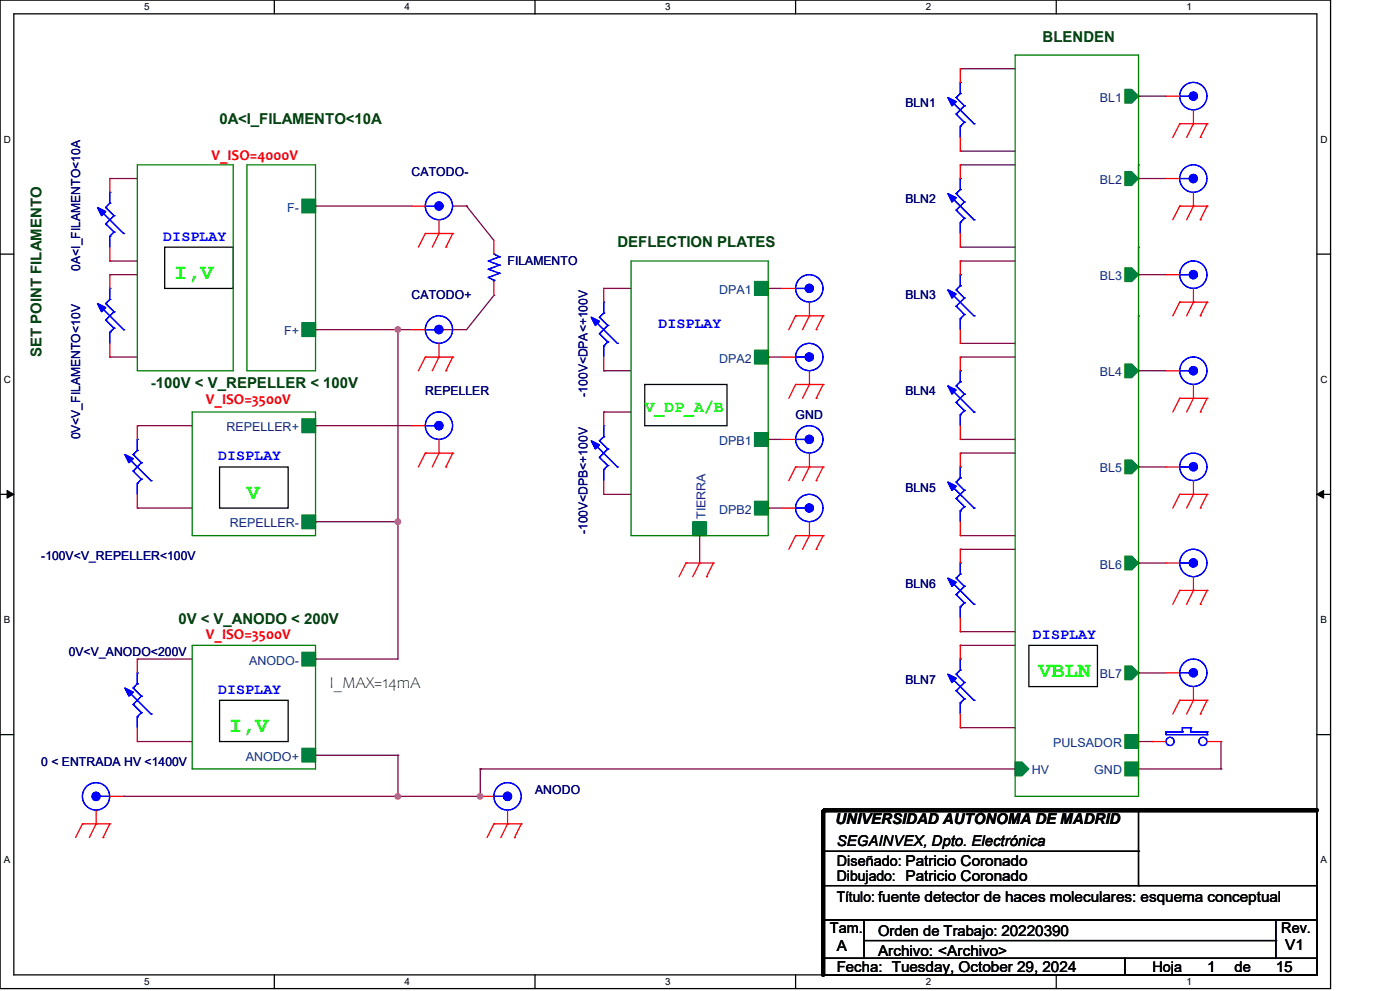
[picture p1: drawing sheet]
<svg xmlns="http://www.w3.org/2000/svg" width="420mm" height="297mm" viewBox="0 0 420 297" stroke-linecap="round" stroke-linejoin="round" font-family="sans-serif">
<defs><g id="words">
<g font-size="6.6" fill="#0f0">
<text x="52.3" y="83.7">I,V</text>
<text x="74.1" y="149.6">V</text>
<text x="311.5" y="203">VBLN</text>
<text x="68.7" y="219.5">I,V</text>
</g>
<text font-size="4.9" fill="#0f0" x="193.4" y="123.5">V_DP_A/B</text>
<text font-size="4.9" x="98.8" y="206.3">I_MAX=14mA</text>
<g font-size="4.5" fill="#004000">
<text x="312.8" y="12.4">BLENDEN</text>
<text x="65.9" y="37.1">0A&lt;I_FILAMENTO&lt;10A</text>
<text x="185.2" y="74.2">DEFLECTION PLATES</text>
<text x="12.4" y="107" transform="rotate(-90 12.4 107)">SET POINT FILAMENTO</text>
<text x="45.3" y="116.2">-100V &lt; V_REPELLER &lt; 100V</text>
<text x="53.5" y="186.9">0V &lt; V_ANODO &lt; 200V</text>
</g>
<g font-size="4.5" fill="#f00">
<text x="63.4" y="47.9">V_ISO=4000V</text>
<text x="61.8" y="121.2">V_ISO=3500V</text>
<text x="61.8" y="191.5">V_ISO=3500V</text>
</g>
<g font-size="4.5" fill="#00f">
<text x="49" y="72.1">DISPLAY</text>
<text x="197.5" y="98.4">DISPLAY</text>
<text x="65.4" y="138">DISPLAY</text>
<text x="309.9" y="191.4">DISPLAY</text>
<text x="65.4" y="207.9">DISPLAY</text>
</g>
<g font-size="4.5">
<text x="250.6" y="246.9">UNIVERSIDAD AUTÓNOMA DE MADRID</text>
<text x="251" y="253.4">SEGAINVEX, Dpto. Electrónica</text>
<text x="251" y="285.2">A</text>
<text x="263.4" y="286.4">Archivo: &lt;Archivo&gt;</text>
<text x="385.6" y="284.7">V1</text>
<text x="251" y="291.3">Fecha: Tuesday, October 29, 2024</text>
<text x="362.1" y="291.3">1</text>
<text x="382.7" y="291.3">15</text>
</g>
<g font-size="4.4">
<text x="251" y="259.5">Diseñado: Patricio Coronado</text>
<text x="251" y="264">Dibujado: Patricio Coronado</text>
<text x="251" y="270.2">Título: fuente detector de haces moleculares: esquema conceptual</text>
<text x="249" y="279.7">Tam.</text>
<text x="263.4" y="280.5">Orden de Trabajo: 20220390</text>
<text x="384.3" y="279.7">Rev.</text>
<text x="345.7" y="291.2">Hoja</text>
<text x="370.4" y="291.2">de</text>
</g>
<g font-size="3.7" fill="#000080">
<text x="271.6" y="32.1">BLN1</text>
<text x="123.5" y="52.7">CATODO-</text>
<text x="271.6" y="61">BLN2</text>
<text x="24" y="81.1" transform="rotate(-90 24 81.1)">0A&lt;I_FILAMENTO&lt;10A</text>
<text x="152.3" y="79.5">FILAMENTO</text>
<text x="123.5" y="89.7">CATODO+</text>
<text x="271.6" y="89.7">BLN3</text>
<text x="127.6" y="118.5">REPELLER</text>
<text x="176.3" y="119" transform="rotate(-90 176.3 119)">-100V&lt;DPA&lt;+100V</text>
<text x="271.6" y="118.5">BLN4</text>
<text x="238.7" y="125.6">GND</text>
<text x="24" y="131.7" transform="rotate(-90 24 131.7)">0V&lt;V_FILAMENTO&lt;10V</text>
<text x="271.6" y="147.4">BLN5</text>
<text x="176.3" y="160.1" transform="rotate(-90 176.3 160.1)">-100V&lt;DPB&lt;+100V</text>
<text x="12.4" y="167.9">-100V&lt;V_REPELLER&lt;100V</text>
<text x="271.6" y="176.1">BLN6</text>
<text x="20.6" y="196.7">0V&lt;V_ANODO&lt;200V</text>
<text x="271.6" y="205">BLN7</text>
<text x="12.4" y="229.7">0 &lt; ENTRADA HV &lt;1400V</text>
<text x="160.5" y="237.9">ANODO</text>
</g>
<g font-size="3.7" fill="#004080">
<text x="329.9" y="30.5">BL1</text>
<text x="329.9" y="55.2">BL2</text>
<text x="86.2" y="63.4">F-</text>
<text x="329.9" y="84">BL3</text>
<text x="215.7" y="88.1">DPA1</text>
<text x="85.2" y="100.5">F+</text>
<text x="215.7" y="108.7">DPA2</text>
<text x="329.9" y="112.8">BL4</text>
<text x="67.9" y="129.2">REPELLER+</text>
<text x="215.7" y="133.3">DPB1</text>
<text x="329.9" y="141.6">BL5</text>
<text x="211.6" y="155.6" transform="rotate(-90 211.6 155.6)">TIERRA</text>
<text x="215.7" y="153.9">DPB2</text>
<text x="68.9" y="158">REPELLER-</text>
<text x="329.9" y="170.4">BL6</text>
<text x="74.7" y="199.2">ANODO-</text>
<text x="329.9" y="203.3">BL7</text>
<text x="316" y="223.9">PULSADOR</text>
<text x="73.7" y="228">ANODO+</text>
<text x="309.5" y="232.1">HV</text>
<text x="328.3" y="232.1">GND</text>
</g>
<g font-size="3">
<text x="43.2" y="3.1">5</text>
<text x="121.4" y="3.1">4</text>
<text x="199.6" y="3.1">3</text>
<text x="277.7" y="3.1">2</text>
<text x="355.9" y="3.1">1</text>
<text x="1.1" y="42.8">D</text>
<text x="396.1" y="42.8">D</text>
<text x="1.1" y="114.8">C</text>
<text x="396.1" y="114.8">C</text>
<text x="1.1" y="186.8">B</text>
<text x="396.1" y="186.8">B</text>
<text x="1.1" y="258.8">A</text>
<text x="396.1" y="258.8">A</text>
<text x="43.2" y="295.2">5</text>
<text x="121.4" y="295.2">4</text>
<text x="199.6" y="295.2">3</text>
<text x="277.7" y="295.2">2</text>
<text x="355.9" y="295.2">1</text>
</g>
</g></defs>
<path d="M0 0h399.2v296.3h-399.2zM4.1 4.1h391v288.1h-391z" fill="none" stroke="#000" stroke-width=".38"/>
<g fill="#fff">
<path d="M43.2 .5h1.6v3.2h-1.6z"/>
<path d="M43.2 292.6h1.6v3.3h-1.6z"/>
</g>
<path d="M82.3 0v4.1M82.3 292.2v4.1" fill="none" stroke="#000" stroke-width=".38"/>
<g fill="#fff">
<path d="M121.4 .5h1.6v3.2h-1.6z"/>
<path d="M121.4 292.6h1.6v3.3h-1.6z"/>
</g>
<path d="M160.5 0v4.1M160.5 292.2v4.1" fill="none" stroke="#000" stroke-width=".38"/>
<g fill="#fff">
<path d="M199.6 .5h1.6v3.2h-1.6z"/>
<path d="M199.6 292.6h1.6v3.3h-1.6z"/>
</g>
<path d="M238.7 0v4.1M238.7 292.2v4.1" fill="none" stroke="#000" stroke-width=".38"/>
<g fill="#fff">
<path d="M277.7 .5h1.7v3.2h-1.7z"/>
<path d="M277.7 292.6h1.7v3.3h-1.7z"/>
</g>
<path d="M316.9 0v4.1M316.9 292.2v4.1" fill="none" stroke="#000" stroke-width=".38"/>
<g fill="#fff">
<path d="M355.9 .5h1.6v3.2h-1.6z"/>
<path d="M355.9 292.6h1.6v3.3h-1.6z"/>
<path d="M1.1 40.1h2.1v3.3h-2.1z"/>
<path d="M396.1 40.1h2.1v3.3h-2.1z"/>
<path d="M1.1 112.1h2.1v3.3h-2.1z"/>
<path d="M396.1 112.1h2.1v3.3h-2.1z"/>
</g>
<path d="M0 76.2h4.1M395.1 76.2h4.1" fill="none" stroke="#000" stroke-width=".38"/>
<g fill="#fff">
<path d="M1.1 184.1h1.9v3.3h-1.9z"/>
<path d="M396.1 184.1h2v3.3h-2z"/>
</g>
<path d="M0 148.2h4.1M395.1 148.2h4.1" fill="none" stroke="#000" stroke-width=".38"/>
<path d="M2.1 147l2 1.2-2 1.1zM395.1 148.2l2-1.2v2.3z" fill="#000" stroke="#000" stroke-width=".3"/>
<g fill="#fff">
<path d="M1.1 256.2h1.9v3.2h-1.9z"/>
<path d="M396.1 256.2h2v3.2h-2z"/>
</g>
<path d="M0 220.2h4.1M395.1 220.2h4.1" fill="none" stroke="#000" stroke-width=".38"/>
<path d="M94.7 197.5h24.7" fill="none" stroke="#800040" stroke-width=".38"/>
<circle cx="94.7" cy="197.5" r=".19" fill="#800040"/>
<path d="M230.5 86.4h4.1" fill="none" stroke="#800040" stroke-width=".38"/>
<circle cx="230.5" cy="86.4" r=".19" fill="#800040"/>
<path d="M230.5 107h4.1" fill="none" stroke="#800040" stroke-width=".38"/>
<circle cx="230.5" cy="107" r=".19" fill="#800040"/>
<path d="M140 61.8l8.2 10.3" fill="none" stroke="#800040" stroke-width=".38"/>
<circle cx="140" cy="61.8" r=".19" fill="#800040"/>
<path d="M148.2 88.5l-8.2 10.3" fill="none" stroke="#800040" stroke-width=".38"/>
<circle cx="148.2" cy="88.5" r=".19" fill="#800040"/>
<path d="M230.5 131.7h4.1" fill="none" stroke="#800040" stroke-width=".38"/>
<circle cx="230.5" cy="131.7" r=".19" fill="#800040"/>
<path d="M41.2 197.5h16.5" fill="none" stroke="#800040" stroke-width=".38"/>
<circle cx="41.2" cy="197.5" r=".19" fill="#800040"/>
<path d="M119.4 156.4v41.1" fill="none" stroke="#800040" stroke-width=".38"/>
<circle cx="119.4" cy="156.4" r=".19" fill="#800040"/>
<circle cx="119.3" cy="156.4" r=".8" fill="#f0f" stroke="#f0f" stroke-width=".38"/>
<path d="M94.7 98.8h24.7" fill="none" stroke="#800040" stroke-width=".38"/>
<circle cx="94.7" cy="98.8" r=".19" fill="#800040"/>
<path d="M94.7 156.4h24.7" fill="none" stroke="#800040" stroke-width=".38"/>
<circle cx="94.7" cy="156.4" r=".19" fill="#800040"/>
<path d="M119.4 98.8v57.6" fill="none" stroke="#800040" stroke-width=".38"/>
<circle cx="119.4" cy="98.8" r=".19" fill="#800040"/>
<circle cx="119.3" cy="98.8" r=".8" fill="#f0f" stroke="#f0f" stroke-width=".38"/>
<path d="M94.7 127.6h28.8" fill="none" stroke="#800040" stroke-width=".38"/>
<circle cx="94.7" cy="127.6" r=".19" fill="#800040"/>
<path d="M41.2 127.6h16.5" fill="none" stroke="#800040" stroke-width=".38"/>
<circle cx="41.2" cy="127.6" r=".19" fill="#800040"/>
<path d="M41.2 152.3h16.5" fill="none" stroke="#800040" stroke-width=".38"/>
<circle cx="41.2" cy="152.3" r=".19" fill="#800040"/>
<path d="M119.4 238.7h24.7" fill="none" stroke="#800040" stroke-width=".38"/>
<circle cx="119.4" cy="238.7" r=".19" fill="#800040"/>
<g fill="#f0f" stroke="#f0f" stroke-width=".38">
<circle cx="144" cy="238.7" r=".8"/>
<circle cx="119.3" cy="238.7" r=".8"/>
</g>
<path d="M230.5 152.3h4.1" fill="none" stroke="#800040" stroke-width=".38"/>
<circle cx="230.5" cy="152.3" r=".19" fill="#800040"/>
<path d="M181.1 123.5h8.2" fill="none" stroke="#800040" stroke-width=".38"/>
<circle cx="181.1" cy="123.5" r=".19" fill="#800040"/>
<path d="M181.1 148.2h8.2" fill="none" stroke="#800040" stroke-width=".38"/>
<circle cx="181.1" cy="148.2" r=".19" fill="#800040"/>
<path d="M181.1 86.4h8.2" fill="none" stroke="#800040" stroke-width=".38"/>
<circle cx="181.1" cy="86.4" r=".19" fill="#800040"/>
<path d="M181.1 111.1h8.2" fill="none" stroke="#800040" stroke-width=".38"/>
<circle cx="181.1" cy="111.1" r=".19" fill="#800040"/>
<path d="M341.5 111.1h8.3" fill="none" stroke="#800040" stroke-width=".38"/>
<circle cx="341.5" cy="111.1" r=".19" fill="#800040"/>
<path d="M341.5 28.8h8.3" fill="none" stroke="#800040" stroke-width=".38"/>
<circle cx="341.5" cy="28.8" r=".19" fill="#800040"/>
<path d="M341.5 53.5h8.3" fill="none" stroke="#800040" stroke-width=".38"/>
<circle cx="341.5" cy="53.5" r=".19" fill="#800040"/>
<path d="M341.5 82.3h8.3" fill="none" stroke="#800040" stroke-width=".38"/>
<circle cx="341.5" cy="82.3" r=".19" fill="#800040"/>
<path d="M288.1 20.6h16.4" fill="none" stroke="#800040" stroke-width=".38"/>
<circle cx="288.1" cy="20.6" r=".19" fill="#800040"/>
<path d="M288.1 45.3h16.4" fill="none" stroke="#800040" stroke-width=".38"/>
<circle cx="288.1" cy="45.3" r=".19" fill="#800040"/>
<path d="M288.1 49.4h16.4" fill="none" stroke="#800040" stroke-width=".38"/>
<circle cx="288.1" cy="49.4" r=".19" fill="#800040"/>
<path d="M288.1 74.1h16.4" fill="none" stroke="#800040" stroke-width=".38"/>
<circle cx="288.1" cy="74.1" r=".19" fill="#800040"/>
<path d="M288.1 78.2h16.4" fill="none" stroke="#800040" stroke-width=".38"/>
<circle cx="288.1" cy="78.2" r=".19" fill="#800040"/>
<path d="M288.1 102.9h16.4" fill="none" stroke="#800040" stroke-width=".38"/>
<circle cx="288.1" cy="102.9" r=".19" fill="#800040"/>
<path d="M288.1 107h16.4" fill="none" stroke="#800040" stroke-width=".38"/>
<circle cx="288.1" cy="107" r=".19" fill="#800040"/>
<path d="M288.1 131.7h16.4" fill="none" stroke="#800040" stroke-width=".38"/>
<circle cx="288.1" cy="131.7" r=".19" fill="#800040"/>
<path d="M288.1 135.8h16.4" fill="none" stroke="#800040" stroke-width=".38"/>
<circle cx="288.1" cy="135.8" r=".19" fill="#800040"/>
<path d="M288.1 160.5h16.4" fill="none" stroke="#800040" stroke-width=".38"/>
<circle cx="288.1" cy="160.5" r=".19" fill="#800040"/>
<path d="M288.1 164.6h16.4" fill="none" stroke="#800040" stroke-width=".38"/>
<circle cx="288.1" cy="164.6" r=".19" fill="#800040"/>
<path d="M288.1 189.3h16.4" fill="none" stroke="#800040" stroke-width=".38"/>
<circle cx="288.1" cy="189.3" r=".19" fill="#800040"/>
<path d="M288.1 193.4h16.4" fill="none" stroke="#800040" stroke-width=".38"/>
<circle cx="288.1" cy="193.4" r=".19" fill="#800040"/>
<path d="M288.1 218.1h16.4" fill="none" stroke="#800040" stroke-width=".38"/>
<circle cx="288.1" cy="218.1" r=".19" fill="#800040"/>
<path d="M341.5 94.7v16.4" fill="none" stroke="#800040" stroke-width=".38"/>
<circle cx="341.5" cy="94.7" r=".19" fill="#800040"/>
<path d="M341.5 49.4v4.1" fill="none" stroke="#800040" stroke-width=".38"/>
<circle cx="341.5" cy="49.4" r=".19" fill="#800040"/>
<path d="M341.5 74.1v8.2" fill="none" stroke="#800040" stroke-width=".38"/>
<circle cx="341.5" cy="74.1" r=".19" fill="#800040"/>
<path d="M341.5 140h8.3" fill="none" stroke="#800040" stroke-width=".38"/>
<circle cx="341.5" cy="140" r=".19" fill="#800040"/>
<path d="M341.5 168.7h8.3" fill="none" stroke="#800040" stroke-width=".38"/>
<circle cx="341.5" cy="168.7" r=".19" fill="#800040"/>
<path d="M341.5 201.7h8.3" fill="none" stroke="#800040" stroke-width=".38"/>
<circle cx="341.5" cy="201.7" r=".19" fill="#800040"/>
<path d="M94.7 226.4h24.7" fill="none" stroke="#800040" stroke-width=".38"/>
<circle cx="94.7" cy="226.4" r=".19" fill="#800040"/>
<path d="M119.4 226.4v12.3" fill="none" stroke="#800040" stroke-width=".38"/>
<circle cx="119.4" cy="226.4" r=".19" fill="#800040"/>
<path d="M37.1 238.7h82.3" fill="none" stroke="#800040" stroke-width=".38"/>
<circle cx="37.1" cy="238.7" r=".19" fill="#800040"/>
<path d="M144.1 230.5h160.4" fill="none" stroke="#800040" stroke-width=".38"/>
<circle cx="144.1" cy="230.5" r=".19" fill="#800040"/>
<path d="M94.7 61.8h28.8" fill="none" stroke="#800040" stroke-width=".38"/>
<circle cx="94.7" cy="61.8" r=".19" fill="#800040"/>
<path d="M119.4 98.8h4.1" fill="none" stroke="#800040" stroke-width=".38"/>
<circle cx="119.4" cy="98.8" r=".19" fill="#800040"/>
<path d="M209.9 160.5v8.2" fill="none" stroke="#800040" stroke-width=".38"/>
<circle cx="209.9" cy="160.5" r=".19" fill="#800040"/>
<path d="M41.2 222.2h16.5" fill="none" stroke="#800040" stroke-width=".38"/>
<circle cx="41.2" cy="222.2" r=".19" fill="#800040"/>
<path d="M32.9 82.3h8.3" fill="none" stroke="#800040" stroke-width=".38"/>
<circle cx="32.9" cy="82.3" r=".19" fill="#800040"/>
<path d="M32.9 107h8.3" fill="none" stroke="#800040" stroke-width=".38"/>
<circle cx="32.9" cy="107" r=".19" fill="#800040"/>
<path d="M32.9 53.5h8.3" fill="none" stroke="#800040" stroke-width=".38"/>
<circle cx="32.9" cy="53.5" r=".19" fill="#800040"/>
<path d="M32.9 78.2h8.3" fill="none" stroke="#800040" stroke-width=".38"/>
<circle cx="32.9" cy="78.2" r=".19" fill="#800040"/>
<path d="M135.8 61.8h4.2" fill="none" stroke="#800040" stroke-width=".38"/>
<circle cx="135.8" cy="61.8" r=".19" fill="#800040"/>
<path d="M131.7 98.8h8.3" fill="none" stroke="#800040" stroke-width=".38"/>
<circle cx="131.7" cy="98.8" r=".19" fill="#800040"/>
<path d="M144.1 230.5v8.2" fill="none" stroke="#800040" stroke-width=".38"/>
<circle cx="144.1" cy="230.5" r=".19" fill="#800040"/>
<path d="M341.5 222.2h4.2" fill="none" stroke="#800040" stroke-width=".38"/>
<circle cx="345.7" cy="222.2" r=".19" fill="#800040"/>
<path d="M341.5 230.5h24.8" fill="none" stroke="#800040" stroke-width=".38"/>
<circle cx="366.3" cy="230.5" r=".19" fill="#800040"/>
<path d="M366.3 222.2v8.3" fill="none" stroke="#800040" stroke-width=".38"/>
<circle cx="366.3" cy="222.3" r=".19" fill="#800040"/>
<path d="M238.7 94.7l-2.1 4.1" fill="none" stroke="#f00" stroke-width=".38"/>
<circle cx="238.7" cy="94.7" r=".19" fill="#f00"/>
<path d="M238.7 94.7h8.2" fill="none" stroke="#f00" stroke-width=".38"/>
<circle cx="246.9" cy="94.7" r=".19" fill="#f00"/>
<path d="M246.9 94.7l-2 4.1" fill="none" stroke="#f00" stroke-width=".38"/>
<circle cx="244.9" cy="98.8" r=".19" fill="#f00"/>
<path d="M242.8 94.7l-2.1 4.1" fill="none" stroke="#f00" stroke-width=".38"/>
<circle cx="242.8" cy="94.7" r=".19" fill="#f00"/>
<path d="M238.7 115.2l-2.1 4.2" fill="none" stroke="#f00" stroke-width=".38"/>
<circle cx="238.7" cy="115.2" r=".19" fill="#f00"/>
<path d="M238.7 115.2h8.2" fill="none" stroke="#f00" stroke-width=".38"/>
<circle cx="246.9" cy="115.2" r=".19" fill="#f00"/>
<path d="M246.9 115.2l-2 4.2" fill="none" stroke="#f00" stroke-width=".38"/>
<circle cx="244.9" cy="119.4" r=".19" fill="#f00"/>
<path d="M242.8 115.2l-2.1 4.2" fill="none" stroke="#f00" stroke-width=".38"/>
<circle cx="242.8" cy="115.2" r=".19" fill="#f00"/>
<path d="M127.6 70l-2.1 4.1" fill="none" stroke="#f00" stroke-width=".38"/>
<circle cx="127.6" cy="70" r=".19" fill="#f00"/>
<path d="M127.6 70h8.2" fill="none" stroke="#f00" stroke-width=".38"/>
<circle cx="135.8" cy="70" r=".19" fill="#f00"/>
<path d="M135.8 70l-2 4.1" fill="none" stroke="#f00" stroke-width=".38"/>
<circle cx="133.8" cy="74.1" r=".19" fill="#f00"/>
<path d="M131.7 70l-2 4.1" fill="none" stroke="#f00" stroke-width=".38"/>
<circle cx="131.7" cy="70" r=".19" fill="#f00"/>
<path d="M238.7 140l-2.1 4.1" fill="none" stroke="#f00" stroke-width=".38"/>
<circle cx="238.7" cy="140" r=".19" fill="#f00"/>
<path d="M238.7 140h8.2" fill="none" stroke="#f00" stroke-width=".38"/>
<circle cx="246.9" cy="140" r=".19" fill="#f00"/>
<path d="M246.9 140l-2 4.1" fill="none" stroke="#f00" stroke-width=".38"/>
<circle cx="244.9" cy="144.1" r=".19" fill="#f00"/>
<path d="M242.8 140l-2.1 4.1" fill="none" stroke="#f00" stroke-width=".38"/>
<circle cx="242.8" cy="140" r=".19" fill="#f00"/>
<path d="M127.6 107l-2.1 4.1" fill="none" stroke="#f00" stroke-width=".38"/>
<circle cx="127.6" cy="107" r=".19" fill="#f00"/>
<path d="M127.6 107h8.2" fill="none" stroke="#f00" stroke-width=".38"/>
<circle cx="135.8" cy="107" r=".19" fill="#f00"/>
<path d="M135.8 107l-2 4.1" fill="none" stroke="#f00" stroke-width=".38"/>
<circle cx="133.8" cy="111.1" r=".19" fill="#f00"/>
<path d="M131.7 107l-2 4.1" fill="none" stroke="#f00" stroke-width=".38"/>
<circle cx="131.7" cy="107" r=".19" fill="#f00"/>
<path d="M148.2 246.9l-2.1 4.1" fill="none" stroke="#f00" stroke-width=".38"/>
<circle cx="148.2" cy="246.9" r=".19" fill="#f00"/>
<path d="M148.2 246.9h8.2" fill="none" stroke="#f00" stroke-width=".38"/>
<circle cx="156.4" cy="246.9" r=".19" fill="#f00"/>
<path d="M156.4 246.9l-2.1 4.1" fill="none" stroke="#f00" stroke-width=".38"/>
<circle cx="154.3" cy="251" r=".19" fill="#f00"/>
<path d="M152.3 246.9l-2.1 4.1" fill="none" stroke="#f00" stroke-width=".38"/>
<circle cx="152.3" cy="246.9" r=".19" fill="#f00"/>
<path d="M127.6 135.8l-2.1 4.2" fill="none" stroke="#f00" stroke-width=".38"/>
<circle cx="127.6" cy="135.8" r=".19" fill="#f00"/>
<path d="M127.6 135.8h8.2" fill="none" stroke="#f00" stroke-width=".38"/>
<circle cx="135.8" cy="135.8" r=".19" fill="#f00"/>
<path d="M135.8 135.8l-2 4.2" fill="none" stroke="#f00" stroke-width=".38"/>
<circle cx="133.8" cy="140" r=".19" fill="#f00"/>
<path d="M131.7 135.8l-2 4.2" fill="none" stroke="#f00" stroke-width=".38"/>
<circle cx="131.7" cy="135.8" r=".19" fill="#f00"/>
<path d="M24.7 246.9l-2.1 4.1" fill="none" stroke="#f00" stroke-width=".38"/>
<circle cx="24.7" cy="246.9" r=".19" fill="#f00"/>
<path d="M24.7 246.9h8.2" fill="none" stroke="#f00" stroke-width=".38"/>
<circle cx="32.9" cy="246.9" r=".19" fill="#f00"/>
<path d="M32.9 246.9l-2 4.1" fill="none" stroke="#f00" stroke-width=".38"/>
<circle cx="30.9" cy="251" r=".19" fill="#f00"/>
<path d="M28.8 246.9l-2 4.1" fill="none" stroke="#f00" stroke-width=".38"/>
<circle cx="28.8" cy="246.9" r=".19" fill="#f00"/>
<path d="M238.7 160.5l-2.1 4.1" fill="none" stroke="#f00" stroke-width=".38"/>
<circle cx="238.7" cy="160.5" r=".19" fill="#f00"/>
<path d="M238.7 160.5h8.2" fill="none" stroke="#f00" stroke-width=".38"/>
<circle cx="246.9" cy="160.5" r=".19" fill="#f00"/>
<path d="M246.9 160.5l-2 4.1" fill="none" stroke="#f00" stroke-width=".38"/>
<circle cx="244.9" cy="164.6" r=".19" fill="#f00"/>
<path d="M242.8 160.5l-2.1 4.1" fill="none" stroke="#f00" stroke-width=".38"/>
<circle cx="242.8" cy="160.5" r=".19" fill="#f00"/>
<path d="M353.9 119.4l-2.1 4.1" fill="none" stroke="#f00" stroke-width=".38"/>
<circle cx="353.9" cy="119.4" r=".19" fill="#f00"/>
<path d="M353.9 119.4h8.2" fill="none" stroke="#f00" stroke-width=".38"/>
<circle cx="362.1" cy="119.4" r=".19" fill="#f00"/>
<path d="M362.1 119.4l-2 4.1" fill="none" stroke="#f00" stroke-width=".38"/>
<circle cx="360.1" cy="123.5" r=".19" fill="#f00"/>
<path d="M358 119.4l-2 4.1" fill="none" stroke="#f00" stroke-width=".38"/>
<circle cx="358" cy="119.4" r=".19" fill="#f00"/>
<path d="M353.9 37.1l-2.1 4.1" fill="none" stroke="#f00" stroke-width=".38"/>
<circle cx="353.9" cy="37.1" r=".19" fill="#f00"/>
<path d="M353.9 37.1h8.2" fill="none" stroke="#f00" stroke-width=".38"/>
<circle cx="362.1" cy="37.1" r=".19" fill="#f00"/>
<path d="M362.1 37.1l-2 4.1" fill="none" stroke="#f00" stroke-width=".38"/>
<circle cx="360.1" cy="41.2" r=".19" fill="#f00"/>
<path d="M358 37.1l-2 4.1" fill="none" stroke="#f00" stroke-width=".38"/>
<circle cx="358" cy="37.1" r=".19" fill="#f00"/>
<path d="M353.9 61.8l-2.1 4.1" fill="none" stroke="#f00" stroke-width=".38"/>
<circle cx="353.9" cy="61.8" r=".19" fill="#f00"/>
<path d="M353.9 61.8h8.2" fill="none" stroke="#f00" stroke-width=".38"/>
<circle cx="362.1" cy="61.8" r=".19" fill="#f00"/>
<path d="M362.1 61.8l-2 4.1" fill="none" stroke="#f00" stroke-width=".38"/>
<circle cx="360.1" cy="65.9" r=".19" fill="#f00"/>
<path d="M358 61.8l-2 4.1" fill="none" stroke="#f00" stroke-width=".38"/>
<circle cx="358" cy="61.8" r=".19" fill="#f00"/>
<path d="M353.9 90.6l-2.1 4.1" fill="none" stroke="#f00" stroke-width=".38"/>
<circle cx="353.9" cy="90.6" r=".19" fill="#f00"/>
<path d="M353.9 90.6h8.2" fill="none" stroke="#f00" stroke-width=".38"/>
<circle cx="362.1" cy="90.6" r=".19" fill="#f00"/>
<path d="M362.1 90.6l-2 4.1" fill="none" stroke="#f00" stroke-width=".38"/>
<circle cx="360.1" cy="94.7" r=".19" fill="#f00"/>
<path d="M358 90.6l-2 4.1" fill="none" stroke="#f00" stroke-width=".38"/>
<circle cx="358" cy="90.6" r=".19" fill="#f00"/>
<path d="M353.9 148.2l-2.1 4.1" fill="none" stroke="#f00" stroke-width=".38"/>
<circle cx="353.9" cy="148.2" r=".19" fill="#f00"/>
<path d="M353.9 148.2h8.2" fill="none" stroke="#f00" stroke-width=".38"/>
<circle cx="362.1" cy="148.2" r=".19" fill="#f00"/>
<path d="M362.1 148.2l-2 4.1" fill="none" stroke="#f00" stroke-width=".38"/>
<circle cx="360.1" cy="152.3" r=".19" fill="#f00"/>
<path d="M358 148.2l-2 4.1" fill="none" stroke="#f00" stroke-width=".38"/>
<circle cx="358" cy="148.2" r=".19" fill="#f00"/>
<path d="M353.9 177l-2.1 4.1" fill="none" stroke="#f00" stroke-width=".38"/>
<circle cx="353.9" cy="177" r=".19" fill="#f00"/>
<path d="M353.9 177h8.2" fill="none" stroke="#f00" stroke-width=".38"/>
<circle cx="362.1" cy="177" r=".19" fill="#f00"/>
<path d="M362.1 177l-2 4.1" fill="none" stroke="#f00" stroke-width=".38"/>
<circle cx="360.1" cy="181.1" r=".19" fill="#f00"/>
<path d="M358 177l-2 4.1" fill="none" stroke="#f00" stroke-width=".38"/>
<circle cx="358" cy="177" r=".19" fill="#f00"/>
<path d="M353.9 209.9l-2.1 4.1" fill="none" stroke="#f00" stroke-width=".38"/>
<circle cx="353.9" cy="209.9" r=".19" fill="#f00"/>
<path d="M353.9 209.9h8.2" fill="none" stroke="#f00" stroke-width=".38"/>
<circle cx="362.1" cy="209.9" r=".19" fill="#f00"/>
<path d="M362.1 209.9l-2 4.1" fill="none" stroke="#f00" stroke-width=".38"/>
<circle cx="360.1" cy="214" r=".19" fill="#f00"/>
<path d="M358 209.9l-2 4.1" fill="none" stroke="#f00" stroke-width=".38"/>
<circle cx="358" cy="209.9" r=".19" fill="#f00"/>
<path d="M205.8 168.7l-2.1 4.1" fill="none" stroke="#f00" stroke-width=".38"/>
<circle cx="205.8" cy="168.7" r=".19" fill="#f00"/>
<path d="M205.8 168.7h8.2" fill="none" stroke="#f00" stroke-width=".38"/>
<circle cx="214" cy="168.7" r=".19" fill="#f00"/>
<path d="M214 168.7l-2 4.1" fill="none" stroke="#f00" stroke-width=".38"/>
<circle cx="212" cy="172.8" r=".19" fill="#f00"/>
<path d="M209.9 168.7l-2.1 4.1" fill="none" stroke="#f00" stroke-width=".38"/>
<circle cx="209.9" cy="168.7" r=".19" fill="#f00"/>
<g fill="none" stroke="#000" stroke-width=".38">
<path d="M49.4 74.1h20.6v12.3h-20.6zM193.4 115.2h24.7v12.4h-24.7zM65.9 140h20.5v12.3h-20.5zM308.7 193.4h20.5v12.4h-20.5zM65.9 209.9h20.5v12.3h-20.5zM246.9 242.8h148.2v49.4h-148.2zM246.9 255.1h94.6M341.5 242.8v22.6M246.5 265.4h148.6v10.3h-148.6zM246.9 275.7h12.3v11.5h-12.3zM259.2 275.7h123.5v11.5h-123.5zM382.7 275.7h12.4v11.5h-12.4z"/>
<path d="M246.9 287.2h90.5v5h-90.5zM259.2 281.9h123.5M337.4 287.2h57.7v5h-57.7z"/>
</g>
<path d="M246.9 243.2v49M247.4 242.8h147.7" fill="none" stroke="#000" stroke-width="1.2"/>
<g fill="#000">
<circle cx="246.9" cy="243.2" r=".61"/>
<circle cx="247.4" cy="242.8" r=".61"/>
<circle cx="341.5" cy="255.1" r=".19"/>
<circle cx="341.5" cy="265.4" r=".19"/>
<circle cx="382.7" cy="281.9" r=".19"/>
</g>
<path d="M288.1 181.9v3.3" fill="none" stroke="#00f" stroke-width=".38"/>
<circle cx="288.1" cy="181.9" r=".19" fill="#00f"/>
<path d="M288.1 172l-1.2 1.3" fill="none" stroke="#00f" stroke-width=".38"/>
<circle cx="288.1" cy="172" r=".19" fill="#00f"/>
<path d="M286.9 173.3l2.4 2.4" fill="none" stroke="#00f" stroke-width=".38"/>
<circle cx="286.9" cy="173.3" r=".19" fill="#00f"/>
<path d="M289.3 175.7l-2.4 2.5" fill="none" stroke="#00f" stroke-width=".38"/>
<circle cx="289.3" cy="175.7" r=".19" fill="#00f"/>
<path d="M286.9 178.2l2.4 2.5" fill="none" stroke="#00f" stroke-width=".38"/>
<circle cx="286.9" cy="178.2" r=".19" fill="#00f"/>
<path d="M289.3 180.7l-1.2 1.2" fill="none" stroke="#00f" stroke-width=".38"/>
<circle cx="289.3" cy="180.7" r=".19" fill="#00f"/>
<path d="M285.6 174.5l6.6 6.6" fill="none" stroke="#00f" stroke-width=".38"/>
<circle cx="292.2" cy="181.1" r=".19" fill="#00f"/>
<path d="M284.4 173.3l2.5 1.2-1.3 1.2z" fill="#00f" stroke="#00f" stroke-width=".38"/>
<path d="M288.1 168.7v3.3" fill="none" stroke="#00f" stroke-width=".38"/>
<circle cx="288.1" cy="168.7" r=".19" fill="#00f"/>
<path d="M288.1 181.9v3.3" fill="none" stroke="#00f" stroke-width=".38"/>
<circle cx="288.1" cy="181.9" r=".19" fill="#00f"/>
<path d="M288.1 172l-1.2 1.3" fill="none" stroke="#00f" stroke-width=".38"/>
<circle cx="288.1" cy="172" r=".19" fill="#00f"/>
<path d="M286.9 173.3l2.4 2.4" fill="none" stroke="#00f" stroke-width=".38"/>
<circle cx="286.9" cy="173.3" r=".19" fill="#00f"/>
<path d="M289.3 175.7l-2.4 2.5" fill="none" stroke="#00f" stroke-width=".38"/>
<circle cx="289.3" cy="175.7" r=".19" fill="#00f"/>
<path d="M286.9 178.2l2.4 2.5" fill="none" stroke="#00f" stroke-width=".38"/>
<circle cx="286.9" cy="178.2" r=".19" fill="#00f"/>
<path d="M289.3 180.7l-1.2 1.2" fill="none" stroke="#00f" stroke-width=".38"/>
<circle cx="289.3" cy="180.7" r=".19" fill="#00f"/>
<path d="M285.6 174.5l6.6 6.6" fill="none" stroke="#00f" stroke-width=".38"/>
<circle cx="292.2" cy="181.1" r=".19" fill="#00f"/>
<path d="M284.4 173.3l2.5 1.2-1.3 1.2z" fill="#00f" stroke="#00f" stroke-width=".38"/>
<path d="M288.1 168.7v3.3" fill="none" stroke="#00f" stroke-width=".38"/>
<circle cx="288.1" cy="168.7" r=".19" fill="#00f"/>
<path d="M288.1 164.6v4.1M288.1 185.2v4.1" fill="none" stroke="#f00" stroke-width=".38"/>
<circle cx="28.8" cy="238.7" r="1.22" fill="#00f" stroke="#00f" stroke-width=".38"/>
<path d="M30.1 238.7h2.8" fill="none" stroke="#00f" stroke-width=".38"/>
<circle cx="30.1" cy="238.7" r=".19" fill="#00f"/>
<g fill="none" stroke="#00f" stroke-width=".38">
<path d="M30.1 238.7h2.8"/>
<circle cx="28.8" cy="238.7" r="4.1"/>
</g>
<circle cx="28.8" cy="238.7" r="1.22" fill="#00f" stroke="#00f" stroke-width=".38"/>
<circle cx="30.1" cy="238.7" r=".19" fill="#00f"/>
<g fill="none" stroke="#00f" stroke-width=".38">
<path d="M353.9 111.1h2.9"/>
<circle cx="28.8" cy="238.7" r="4.1"/>
</g>
<path d="M32.9 238.7h4.2M28.8 242.8v4.1" fill="none" stroke="#f00" stroke-width=".38"/>
<circle cx="358" cy="111.1" r="1.22" fill="#00f" stroke="#00f" stroke-width=".38"/>
<circle cx="356.8" cy="111.1" r=".19" fill="#00f"/>
<g fill="none" stroke="#00f" stroke-width=".38">
<path d="M353.9 111.1h2.9"/>
<circle cx="358" cy="111.1" r="4.1"/>
</g>
<circle cx="358" cy="111.1" r="1.22" fill="#00f" stroke="#00f" stroke-width=".38"/>
<circle cx="356.8" cy="111.1" r=".19" fill="#00f"/>
<g fill="none" stroke="#00f" stroke-width=".38">
<path d="M32.9 70.8v3.3"/>
<circle cx="358" cy="111.1" r="4.1"/>
</g>
<path d="M349.8 111.1h4.1M358 115.2v4.2" fill="none" stroke="#f00" stroke-width=".38"/>
<circle cx="32.9" cy="70.8" r=".19" fill="#00f"/>
<path d="M32.9 60.9l-1.2 1.3" fill="none" stroke="#00f" stroke-width=".38"/>
<circle cx="32.9" cy="60.9" r=".19" fill="#00f"/>
<path d="M31.7 62.2l2.5 2.4" fill="none" stroke="#00f" stroke-width=".38"/>
<circle cx="31.7" cy="62.2" r=".19" fill="#00f"/>
<path d="M34.2 64.6l-2.5 2.5" fill="none" stroke="#00f" stroke-width=".38"/>
<circle cx="34.2" cy="64.6" r=".19" fill="#00f"/>
<path d="M31.7 67.1l2.5 2.5" fill="none" stroke="#00f" stroke-width=".38"/>
<circle cx="31.7" cy="67.1" r=".19" fill="#00f"/>
<path d="M34.2 69.6l-1.3 1.2" fill="none" stroke="#00f" stroke-width=".38"/>
<circle cx="34.2" cy="69.6" r=".19" fill="#00f"/>
<path d="M30.5 63.4l6.6 6.6" fill="none" stroke="#00f" stroke-width=".38"/>
<circle cx="37.1" cy="70" r=".19" fill="#00f"/>
<path d="M29.3 62.2l2.4 1.2-1.2 1.2z" fill="#00f" stroke="#00f" stroke-width=".38"/>
<path d="M32.9 57.7v3.2" fill="none" stroke="#00f" stroke-width=".38"/>
<circle cx="32.9" cy="57.7" r=".19" fill="#00f"/>
<path d="M32.9 70.8v3.3" fill="none" stroke="#00f" stroke-width=".38"/>
<circle cx="32.9" cy="70.8" r=".19" fill="#00f"/>
<path d="M32.9 60.9l-1.2 1.3" fill="none" stroke="#00f" stroke-width=".38"/>
<circle cx="32.9" cy="60.9" r=".19" fill="#00f"/>
<path d="M31.7 62.2l2.5 2.4" fill="none" stroke="#00f" stroke-width=".38"/>
<circle cx="31.7" cy="62.2" r=".19" fill="#00f"/>
<path d="M34.2 64.6l-2.5 2.5" fill="none" stroke="#00f" stroke-width=".38"/>
<circle cx="34.2" cy="64.6" r=".19" fill="#00f"/>
<path d="M31.7 67.1l2.5 2.5" fill="none" stroke="#00f" stroke-width=".38"/>
<circle cx="31.7" cy="67.1" r=".19" fill="#00f"/>
<path d="M34.2 69.6l-1.3 1.2" fill="none" stroke="#00f" stroke-width=".38"/>
<circle cx="34.2" cy="69.6" r=".19" fill="#00f"/>
<path d="M30.5 63.4l6.6 6.6" fill="none" stroke="#00f" stroke-width=".38"/>
<circle cx="37.1" cy="70" r=".19" fill="#00f"/>
<path d="M29.3 62.2l2.4 1.2-1.2 1.2z" fill="#00f" stroke="#00f" stroke-width=".38"/>
<path d="M32.9 57.7v3.2" fill="none" stroke="#00f" stroke-width=".38"/>
<circle cx="32.9" cy="57.7" r=".19" fill="#00f"/>
<path d="M32.9 53.5v4.2M32.9 74.1v4.1" fill="none" stroke="#f00" stroke-width=".38"/>
<path d="M349.8 220.2h12.3" fill="none" stroke="#00f" stroke-width=".38"/>
<circle cx="362.1" cy="220.2" r=".19" fill="#00f"/>
<path d="M362.1 219.4v.8" fill="none" stroke="#00f" stroke-width=".38"/>
<circle cx="362.1" cy="219.4" r=".19" fill="#00f"/>
<path d="M357.2 219.4h4.9" fill="none" stroke="#00f" stroke-width=".38"/>
<circle cx="357.2" cy="219.4" r=".19" fill="#00f"/>
<path d="M357.2 218.1v1.3" fill="none" stroke="#00f" stroke-width=".38"/>
<circle cx="357.2" cy="218.1" r=".19" fill="#00f"/>
<path d="M354.7 218.1h2.5" fill="none" stroke="#00f" stroke-width=".38"/>
<circle cx="354.7" cy="218.1" r=".19" fill="#00f"/>
<path d="M354.7 218.1v1.3" fill="none" stroke="#00f" stroke-width=".38"/>
<circle cx="354.7" cy="219.4" r=".19" fill="#00f"/>
<path d="M349.8 219.4h4.9" fill="none" stroke="#00f" stroke-width=".38"/>
<circle cx="349.8" cy="219.4" r=".19" fill="#00f"/>
<g fill="none" stroke="#00f" stroke-width=".38">
<path d="M349.8 219.4v.8"/>
<circle cx="351" cy="222.2" r="1.22"/>
<circle cx="360.9" cy="222.2" r="1.22"/>
</g>
<circle cx="349.8" cy="219.4" r=".19" fill="#00f"/>
<path d="M349.8 220.2h12.3" fill="none" stroke="#00f" stroke-width=".38"/>
<circle cx="362.1" cy="220.2" r=".19" fill="#00f"/>
<path d="M362.1 219.4v.8" fill="none" stroke="#00f" stroke-width=".38"/>
<circle cx="362.1" cy="219.4" r=".19" fill="#00f"/>
<path d="M357.2 219.4h4.9" fill="none" stroke="#00f" stroke-width=".38"/>
<circle cx="357.2" cy="219.4" r=".19" fill="#00f"/>
<path d="M357.2 218.1v1.3" fill="none" stroke="#00f" stroke-width=".38"/>
<circle cx="357.2" cy="218.1" r=".19" fill="#00f"/>
<path d="M354.7 218.1h2.5" fill="none" stroke="#00f" stroke-width=".38"/>
<circle cx="354.7" cy="218.1" r=".19" fill="#00f"/>
<path d="M354.7 218.1v1.3" fill="none" stroke="#00f" stroke-width=".38"/>
<circle cx="354.7" cy="219.4" r=".19" fill="#00f"/>
<path d="M349.8 219.4h4.9" fill="none" stroke="#00f" stroke-width=".38"/>
<circle cx="349.8" cy="219.4" r=".19" fill="#00f"/>
<g fill="none" stroke="#00f" stroke-width=".38">
<path d="M349.8 219.4v.8"/>
<circle cx="351" cy="222.2" r="1.22"/>
<circle cx="360.9" cy="222.2" r="1.22"/>
</g>
<circle cx="349.8" cy="219.4" r=".19" fill="#00f"/>
<path d="M345.7 222.2h4.1M362.1 222.2h4.2" fill="none" stroke="#f00" stroke-width=".38"/>
<g fill="#008040" stroke="#008040" stroke-width=".38">
<path d="M90.6 195.5h4.1v4.1h-4.1z" fill-rule="evenodd"/>
<path d="M90.6 224.3h4.1v4.1h-4.1z" fill-rule="evenodd"/>
</g>
<path d="M57.7 193.4h37v37.1h-37z" fill="none" stroke="#008000" stroke-width=".38"/>
<path d="M41.2 144.9v3.3" fill="none" stroke="#00f" stroke-width=".38"/>
<circle cx="41.2" cy="144.9" r=".19" fill="#00f"/>
<path d="M41.2 135l-1.2 1.2" fill="none" stroke="#00f" stroke-width=".38"/>
<circle cx="41.2" cy="135" r=".19" fill="#00f"/>
<path d="M40 136.2l2.4 2.5" fill="none" stroke="#00f" stroke-width=".38"/>
<circle cx="40" cy="136.2" r=".19" fill="#00f"/>
<path d="M42.4 138.7l-2.4 2.5" fill="none" stroke="#00f" stroke-width=".38"/>
<circle cx="42.4" cy="138.7" r=".19" fill="#00f"/>
<path d="M40 141.2l2.4 2.4" fill="none" stroke="#00f" stroke-width=".38"/>
<circle cx="40" cy="141.2" r=".19" fill="#00f"/>
<path d="M42.4 143.6l-1.2 1.3" fill="none" stroke="#00f" stroke-width=".38"/>
<circle cx="42.4" cy="143.6" r=".19" fill="#00f"/>
<path d="M38.7 137.5l6.6 6.6" fill="none" stroke="#00f" stroke-width=".38"/>
<circle cx="45.3" cy="144.1" r=".19" fill="#00f"/>
<path d="M37.5 136.2l2.5 1.3-1.3 1.2z" fill="#00f" stroke="#00f" stroke-width=".38"/>
<path d="M41.2 131.7v3.3" fill="none" stroke="#00f" stroke-width=".38"/>
<circle cx="41.2" cy="131.7" r=".19" fill="#00f"/>
<path d="M41.2 144.9v3.3" fill="none" stroke="#00f" stroke-width=".38"/>
<circle cx="41.2" cy="144.9" r=".19" fill="#00f"/>
<path d="M41.2 135l-1.2 1.2" fill="none" stroke="#00f" stroke-width=".38"/>
<circle cx="41.2" cy="135" r=".19" fill="#00f"/>
<path d="M40 136.2l2.4 2.5" fill="none" stroke="#00f" stroke-width=".38"/>
<circle cx="40" cy="136.2" r=".19" fill="#00f"/>
<path d="M42.4 138.7l-2.4 2.5" fill="none" stroke="#00f" stroke-width=".38"/>
<circle cx="42.4" cy="138.7" r=".19" fill="#00f"/>
<path d="M40 141.2l2.4 2.4" fill="none" stroke="#00f" stroke-width=".38"/>
<circle cx="40" cy="141.2" r=".19" fill="#00f"/>
<path d="M42.4 143.6l-1.2 1.3" fill="none" stroke="#00f" stroke-width=".38"/>
<circle cx="42.4" cy="143.6" r=".19" fill="#00f"/>
<path d="M38.7 137.5l6.6 6.6" fill="none" stroke="#00f" stroke-width=".38"/>
<circle cx="45.3" cy="144.1" r=".19" fill="#00f"/>
<path d="M37.5 136.2l2.5 1.3-1.3 1.2z" fill="#00f" stroke="#00f" stroke-width=".38"/>
<path d="M41.2 131.7v3.3" fill="none" stroke="#00f" stroke-width=".38"/>
<circle cx="41.2" cy="131.7" r=".19" fill="#00f"/>
<path d="M41.2 127.6v4.1M41.2 148.2v4.1" fill="none" stroke="#f00" stroke-width=".38"/>
<circle cx="152.2" cy="238.7" r="1.22" fill="#00f" stroke="#00f" stroke-width=".38"/>
<path d="M148.2 238.7h2.8" fill="none" stroke="#00f" stroke-width=".38"/>
<circle cx="151" cy="238.7" r=".19" fill="#00f"/>
<g fill="none" stroke="#00f" stroke-width=".38">
<path d="M148.2 238.7h2.8"/>
<circle cx="152.2" cy="238.7" r="4.1"/>
</g>
<circle cx="152.2" cy="238.7" r="1.22" fill="#00f" stroke="#00f" stroke-width=".38"/>
<circle cx="151" cy="238.7" r=".19" fill="#00f"/>
<g fill="none" stroke="#00f" stroke-width=".38">
<path d="M32.9 99.6v3.3"/>
<circle cx="152.2" cy="238.7" r="4.1"/>
</g>
<path d="M144.1 238.7h4.1M152.3 242.8v4.1" fill="none" stroke="#f00" stroke-width=".38"/>
<path d="M41.2 49.4h28.8v61.7h-28.8z" fill="none" stroke="#008000" stroke-width=".38"/>
<circle cx="32.9" cy="99.6" r=".19" fill="#00f"/>
<path d="M32.9 89.7l-1.2 1.3" fill="none" stroke="#00f" stroke-width=".38"/>
<circle cx="32.9" cy="89.7" r=".19" fill="#00f"/>
<path d="M31.7 91l2.5 2.4" fill="none" stroke="#00f" stroke-width=".38"/>
<circle cx="31.7" cy="91" r=".19" fill="#00f"/>
<path d="M34.2 93.4l-2.5 2.5" fill="none" stroke="#00f" stroke-width=".38"/>
<circle cx="34.2" cy="93.4" r=".19" fill="#00f"/>
<path d="M31.7 95.9l2.5 2.5" fill="none" stroke="#00f" stroke-width=".38"/>
<circle cx="31.7" cy="95.9" r=".19" fill="#00f"/>
<path d="M34.2 98.4l-1.3 1.2" fill="none" stroke="#00f" stroke-width=".38"/>
<circle cx="34.2" cy="98.4" r=".19" fill="#00f"/>
<path d="M30.5 92.2l6.6 6.6" fill="none" stroke="#00f" stroke-width=".38"/>
<circle cx="37.1" cy="98.8" r=".19" fill="#00f"/>
<path d="M29.3 91l2.4 1.2-1.2 1.2z" fill="#00f" stroke="#00f" stroke-width=".38"/>
<path d="M32.9 86.4v3.3" fill="none" stroke="#00f" stroke-width=".38"/>
<circle cx="32.9" cy="86.4" r=".19" fill="#00f"/>
<path d="M32.9 99.6v3.3" fill="none" stroke="#00f" stroke-width=".38"/>
<circle cx="32.9" cy="99.6" r=".19" fill="#00f"/>
<path d="M32.9 89.7l-1.2 1.3" fill="none" stroke="#00f" stroke-width=".38"/>
<circle cx="32.9" cy="89.7" r=".19" fill="#00f"/>
<path d="M31.7 91l2.5 2.4" fill="none" stroke="#00f" stroke-width=".38"/>
<circle cx="31.7" cy="91" r=".19" fill="#00f"/>
<path d="M34.2 93.4l-2.5 2.5" fill="none" stroke="#00f" stroke-width=".38"/>
<circle cx="34.2" cy="93.4" r=".19" fill="#00f"/>
<path d="M31.7 95.9l2.5 2.5" fill="none" stroke="#00f" stroke-width=".38"/>
<circle cx="31.7" cy="95.9" r=".19" fill="#00f"/>
<path d="M34.2 98.4l-1.3 1.2" fill="none" stroke="#00f" stroke-width=".38"/>
<circle cx="34.2" cy="98.4" r=".19" fill="#00f"/>
<path d="M30.5 92.2l6.6 6.6" fill="none" stroke="#00f" stroke-width=".38"/>
<circle cx="37.1" cy="98.8" r=".19" fill="#00f"/>
<path d="M29.3 91l2.4 1.2-1.2 1.2z" fill="#00f" stroke="#00f" stroke-width=".38"/>
<path d="M32.9 86.4v3.3" fill="none" stroke="#00f" stroke-width=".38"/>
<circle cx="32.9" cy="86.4" r=".19" fill="#00f"/>
<path d="M32.9 82.3v4.1M32.9 102.9v4.1" fill="none" stroke="#f00" stroke-width=".38"/>
<circle cx="242.8" cy="152.3" r="1.22" fill="#00f" stroke="#00f" stroke-width=".38"/>
<path d="M238.7 152.3h2.9" fill="none" stroke="#00f" stroke-width=".38"/>
<circle cx="241.6" cy="152.3" r=".19" fill="#00f"/>
<g fill="none" stroke="#00f" stroke-width=".38">
<path d="M238.7 152.3h2.9"/>
<circle cx="242.8" cy="152.3" r="4.1"/>
</g>
<circle cx="242.8" cy="152.3" r="1.22" fill="#00f" stroke="#00f" stroke-width=".38"/>
<circle cx="241.6" cy="152.3" r=".19" fill="#00f"/>
<g fill="none" stroke="#00f" stroke-width=".38">
<path d="M353.9 82.3h2.9"/>
<circle cx="242.8" cy="152.3" r="4.1"/>
</g>
<path d="M234.6 152.3h4.1M242.8 156.4v4.1" fill="none" stroke="#f00" stroke-width=".38"/>
<g fill="#008040" stroke="#008040" stroke-width=".38">
<path d="M90.6 125.5h4.1v4.2h-4.1z" fill-rule="evenodd"/>
<path d="M90.6 154.3h4.1v4.2h-4.1z" fill-rule="evenodd"/>
</g>
<path d="M57.7 123.5h37v37h-37z" fill="none" stroke="#008000" stroke-width=".38"/>
<circle cx="358" cy="82.3" r="1.22" fill="#00f" stroke="#00f" stroke-width=".38"/>
<circle cx="356.8" cy="82.3" r=".19" fill="#00f"/>
<g fill="none" stroke="#00f" stroke-width=".38">
<path d="M353.9 82.3h2.9"/>
<circle cx="358" cy="82.3" r="4.1"/>
</g>
<circle cx="358" cy="82.3" r="1.22" fill="#00f" stroke="#00f" stroke-width=".38"/>
<circle cx="356.8" cy="82.3" r=".19" fill="#00f"/>
<g fill="none" stroke="#00f" stroke-width=".38">
<path d="M238.7 107h2.9"/>
<circle cx="358" cy="82.3" r="4.1"/>
</g>
<path d="M349.8 82.3h4.1M358 86.4v4.2" fill="none" stroke="#f00" stroke-width=".38"/>
<g fill="#008040" stroke="#008040" stroke-width=".38">
<path d="M90.6 59.7h4.1v4.1h-4.1z" fill-rule="evenodd"/>
<path d="M90.6 96.7h4.1v4.1h-4.1z" fill-rule="evenodd"/>
</g>
<path d="M74.1 49.4h20.6v61.7h-20.6z" fill="none" stroke="#008000" stroke-width=".38"/>
<circle cx="242.8" cy="107" r="1.22" fill="#00f" stroke="#00f" stroke-width=".38"/>
<circle cx="241.6" cy="107" r=".19" fill="#00f"/>
<g fill="none" stroke="#00f" stroke-width=".38">
<path d="M238.7 107h2.9"/>
<circle cx="242.8" cy="107" r="4.1"/>
</g>
<circle cx="242.8" cy="107" r="1.22" fill="#00f" stroke="#00f" stroke-width=".38"/>
<circle cx="241.6" cy="107" r=".19" fill="#00f"/>
<g fill="none" stroke="#00f" stroke-width=".38">
<path d="M353.9 201.7h2.9"/>
<circle cx="242.8" cy="107" r="4.1"/>
</g>
<path d="M234.6 107h4.1M242.8 111.1v4.1" fill="none" stroke="#f00" stroke-width=".38"/>
<circle cx="358" cy="201.6" r="1.22" fill="#00f" stroke="#00f" stroke-width=".38"/>
<circle cx="356.8" cy="201.7" r=".19" fill="#00f"/>
<g fill="none" stroke="#00f" stroke-width=".38">
<path d="M353.9 201.7h2.9"/>
<circle cx="358" cy="201.6" r="4.1"/>
</g>
<circle cx="358" cy="201.6" r="1.22" fill="#00f" stroke="#00f" stroke-width=".38"/>
<circle cx="356.8" cy="201.7" r=".19" fill="#00f"/>
<g fill="none" stroke="#00f" stroke-width=".38">
<path d="M288.1 153.1v3.3"/>
<circle cx="358" cy="201.6" r="4.1"/>
</g>
<path d="M349.8 201.7h4.1M358 205.8v4.1" fill="none" stroke="#f00" stroke-width=".38"/>
<circle cx="288.1" cy="153.1" r=".19" fill="#00f"/>
<path d="M288.1 143.2l-1.2 1.3" fill="none" stroke="#00f" stroke-width=".38"/>
<circle cx="288.1" cy="143.2" r=".19" fill="#00f"/>
<path d="M286.9 144.5l2.4 2.4" fill="none" stroke="#00f" stroke-width=".38"/>
<circle cx="286.9" cy="144.5" r=".19" fill="#00f"/>
<path d="M289.3 146.9l-2.4 2.5" fill="none" stroke="#00f" stroke-width=".38"/>
<circle cx="289.3" cy="146.9" r=".19" fill="#00f"/>
<path d="M286.9 149.4l2.4 2.4" fill="none" stroke="#00f" stroke-width=".38"/>
<circle cx="286.9" cy="149.4" r=".19" fill="#00f"/>
<path d="M289.3 151.8l-1.2 1.3" fill="none" stroke="#00f" stroke-width=".38"/>
<circle cx="289.3" cy="151.8" r=".19" fill="#00f"/>
<path d="M285.6 145.7l6.6 6.6" fill="none" stroke="#00f" stroke-width=".38"/>
<circle cx="292.2" cy="152.3" r=".19" fill="#00f"/>
<path d="M284.4 144.5l2.5 1.2-1.3 1.2z" fill="#00f" stroke="#00f" stroke-width=".38"/>
<path d="M288.1 140v3.2" fill="none" stroke="#00f" stroke-width=".38"/>
<circle cx="288.1" cy="140" r=".19" fill="#00f"/>
<path d="M288.1 153.1v3.3" fill="none" stroke="#00f" stroke-width=".38"/>
<circle cx="288.1" cy="153.1" r=".19" fill="#00f"/>
<path d="M288.1 143.2l-1.2 1.3" fill="none" stroke="#00f" stroke-width=".38"/>
<circle cx="288.1" cy="143.2" r=".19" fill="#00f"/>
<path d="M286.9 144.5l2.4 2.4" fill="none" stroke="#00f" stroke-width=".38"/>
<circle cx="286.9" cy="144.5" r=".19" fill="#00f"/>
<path d="M289.3 146.9l-2.4 2.5" fill="none" stroke="#00f" stroke-width=".38"/>
<circle cx="289.3" cy="146.9" r=".19" fill="#00f"/>
<path d="M286.9 149.4l2.4 2.4" fill="none" stroke="#00f" stroke-width=".38"/>
<circle cx="286.9" cy="149.4" r=".19" fill="#00f"/>
<path d="M289.3 151.8l-1.2 1.3" fill="none" stroke="#00f" stroke-width=".38"/>
<circle cx="289.3" cy="151.8" r=".19" fill="#00f"/>
<path d="M285.6 145.7l6.6 6.6" fill="none" stroke="#00f" stroke-width=".38"/>
<circle cx="292.2" cy="152.3" r=".19" fill="#00f"/>
<path d="M284.4 144.5l2.5 1.2-1.3 1.2z" fill="#00f" stroke="#00f" stroke-width=".38"/>
<path d="M288.1 140v3.2" fill="none" stroke="#00f" stroke-width=".38"/>
<circle cx="288.1" cy="140" r=".19" fill="#00f"/>
<path d="M288.1 135.8v4.2M288.1 156.4v4.1" fill="none" stroke="#f00" stroke-width=".38"/>
<path d="M288.1 124.3v3.3" fill="none" stroke="#00f" stroke-width=".38"/>
<circle cx="288.1" cy="124.3" r=".19" fill="#00f"/>
<path d="M288.1 114.4l-1.2 1.3" fill="none" stroke="#00f" stroke-width=".38"/>
<circle cx="288.1" cy="114.4" r=".19" fill="#00f"/>
<path d="M286.9 115.7l2.4 2.4" fill="none" stroke="#00f" stroke-width=".38"/>
<circle cx="286.9" cy="115.7" r=".19" fill="#00f"/>
<path d="M289.3 118.1l-2.4 2.5" fill="none" stroke="#00f" stroke-width=".38"/>
<circle cx="289.3" cy="118.1" r=".19" fill="#00f"/>
<path d="M286.9 120.6l2.4 2.5" fill="none" stroke="#00f" stroke-width=".38"/>
<circle cx="286.9" cy="120.6" r=".19" fill="#00f"/>
<path d="M289.3 123.1l-1.2 1.2" fill="none" stroke="#00f" stroke-width=".38"/>
<circle cx="289.3" cy="123.1" r=".19" fill="#00f"/>
<path d="M285.6 116.9l6.6 6.6" fill="none" stroke="#00f" stroke-width=".38"/>
<circle cx="292.2" cy="123.5" r=".19" fill="#00f"/>
<path d="M284.4 115.7l2.5 1.2-1.3 1.2z" fill="#00f" stroke="#00f" stroke-width=".38"/>
<path d="M288.1 111.1v3.3" fill="none" stroke="#00f" stroke-width=".38"/>
<circle cx="288.1" cy="111.1" r=".19" fill="#00f"/>
<path d="M288.1 124.3v3.3" fill="none" stroke="#00f" stroke-width=".38"/>
<circle cx="288.1" cy="124.3" r=".19" fill="#00f"/>
<path d="M288.1 114.4l-1.2 1.3" fill="none" stroke="#00f" stroke-width=".38"/>
<circle cx="288.1" cy="114.4" r=".19" fill="#00f"/>
<path d="M286.9 115.7l2.4 2.4" fill="none" stroke="#00f" stroke-width=".38"/>
<circle cx="286.9" cy="115.7" r=".19" fill="#00f"/>
<path d="M289.3 118.1l-2.4 2.5" fill="none" stroke="#00f" stroke-width=".38"/>
<circle cx="289.3" cy="118.1" r=".19" fill="#00f"/>
<path d="M286.9 120.6l2.4 2.5" fill="none" stroke="#00f" stroke-width=".38"/>
<circle cx="286.9" cy="120.6" r=".19" fill="#00f"/>
<path d="M289.3 123.1l-1.2 1.2" fill="none" stroke="#00f" stroke-width=".38"/>
<circle cx="289.3" cy="123.1" r=".19" fill="#00f"/>
<path d="M285.6 116.9l6.6 6.6" fill="none" stroke="#00f" stroke-width=".38"/>
<circle cx="292.2" cy="123.5" r=".19" fill="#00f"/>
<path d="M284.4 115.7l2.5 1.2-1.3 1.2z" fill="#00f" stroke="#00f" stroke-width=".38"/>
<path d="M288.1 111.1v3.3" fill="none" stroke="#00f" stroke-width=".38"/>
<circle cx="288.1" cy="111.1" r=".19" fill="#00f"/>
<path d="M288.1 107v4.1M288.1 127.6v4.1" fill="none" stroke="#f00" stroke-width=".38"/>
<path d="M288.1 95.5v3.3" fill="none" stroke="#00f" stroke-width=".38"/>
<circle cx="288.1" cy="95.5" r=".19" fill="#00f"/>
<path d="M288.1 85.6l-1.2 1.3" fill="none" stroke="#00f" stroke-width=".38"/>
<circle cx="288.1" cy="85.6" r=".19" fill="#00f"/>
<path d="M286.9 86.9l2.4 2.4" fill="none" stroke="#00f" stroke-width=".38"/>
<circle cx="286.9" cy="86.9" r=".19" fill="#00f"/>
<path d="M289.3 89.3l-2.4 2.5" fill="none" stroke="#00f" stroke-width=".38"/>
<circle cx="289.3" cy="89.3" r=".19" fill="#00f"/>
<path d="M286.9 91.8l2.4 2.5" fill="none" stroke="#00f" stroke-width=".38"/>
<circle cx="286.9" cy="91.8" r=".19" fill="#00f"/>
<path d="M289.3 94.3l-1.2 1.2" fill="none" stroke="#00f" stroke-width=".38"/>
<circle cx="289.3" cy="94.3" r=".19" fill="#00f"/>
<path d="M285.6 88.1l6.6 6.6" fill="none" stroke="#00f" stroke-width=".38"/>
<circle cx="292.2" cy="94.7" r=".19" fill="#00f"/>
<path d="M284.4 86.9l2.5 1.2-1.3 1.2z" fill="#00f" stroke="#00f" stroke-width=".38"/>
<path d="M288.1 82.3v3.3" fill="none" stroke="#00f" stroke-width=".38"/>
<circle cx="288.1" cy="82.3" r=".19" fill="#00f"/>
<path d="M288.1 95.5v3.3" fill="none" stroke="#00f" stroke-width=".38"/>
<circle cx="288.1" cy="95.5" r=".19" fill="#00f"/>
<path d="M288.1 85.6l-1.2 1.3" fill="none" stroke="#00f" stroke-width=".38"/>
<circle cx="288.1" cy="85.6" r=".19" fill="#00f"/>
<path d="M286.9 86.9l2.4 2.4" fill="none" stroke="#00f" stroke-width=".38"/>
<circle cx="286.9" cy="86.9" r=".19" fill="#00f"/>
<path d="M289.3 89.3l-2.4 2.5" fill="none" stroke="#00f" stroke-width=".38"/>
<circle cx="289.3" cy="89.3" r=".19" fill="#00f"/>
<path d="M286.9 91.8l2.4 2.5" fill="none" stroke="#00f" stroke-width=".38"/>
<circle cx="286.9" cy="91.8" r=".19" fill="#00f"/>
<path d="M289.3 94.3l-1.2 1.2" fill="none" stroke="#00f" stroke-width=".38"/>
<circle cx="289.3" cy="94.3" r=".19" fill="#00f"/>
<path d="M285.6 88.1l6.6 6.6" fill="none" stroke="#00f" stroke-width=".38"/>
<circle cx="292.2" cy="94.7" r=".19" fill="#00f"/>
<path d="M284.4 86.9l2.5 1.2-1.3 1.2z" fill="#00f" stroke="#00f" stroke-width=".38"/>
<path d="M288.1 82.3v3.3" fill="none" stroke="#00f" stroke-width=".38"/>
<circle cx="288.1" cy="82.3" r=".19" fill="#00f"/>
<path d="M288.1 78.2v4.1M288.1 98.8v4.1" fill="none" stroke="#f00" stroke-width=".38"/>
<path d="M146.5 83.1l1.7 .9" fill="none" stroke="#00f" stroke-width=".38"/>
<circle cx="146.5" cy="83.1" r=".19" fill="#00f"/>
<path d="M149.8 81.9l-3.3 1.2" fill="none" stroke="#00f" stroke-width=".38"/>
<circle cx="149.8" cy="81.9" r=".19" fill="#00f"/>
<path d="M146.5 80.7l3.3 1.2" fill="none" stroke="#00f" stroke-width=".38"/>
<circle cx="146.5" cy="80.7" r=".19" fill="#00f"/>
<path d="M149.8 79.5l-3.3 1.2" fill="none" stroke="#00f" stroke-width=".38"/>
<circle cx="149.8" cy="79.5" r=".19" fill="#00f"/>
<path d="M146.5 78.2l3.3 1.3" fill="none" stroke="#00f" stroke-width=".38"/>
<circle cx="146.5" cy="78.2" r=".19" fill="#00f"/>
<path d="M149.8 77l-3.3 1.2" fill="none" stroke="#00f" stroke-width=".38"/>
<circle cx="149.8" cy="77" r=".19" fill="#00f"/>
<path d="M148.2 76.2l1.6 .8" fill="none" stroke="#00f" stroke-width=".38"/>
<circle cx="148.2" cy="76.2" r=".19" fill="#00f"/>
<path d="M148.2 84v.4" fill="none" stroke="#00f" stroke-width=".38"/>
<circle cx="148.2" cy="84" r=".19" fill="#00f"/>
<path d="M146.5 83.1l1.7 .9" fill="none" stroke="#00f" stroke-width=".38"/>
<circle cx="146.5" cy="83.1" r=".19" fill="#00f"/>
<path d="M149.8 81.9l-3.3 1.2" fill="none" stroke="#00f" stroke-width=".38"/>
<circle cx="149.8" cy="81.9" r=".19" fill="#00f"/>
<path d="M146.5 80.7l3.3 1.2" fill="none" stroke="#00f" stroke-width=".38"/>
<circle cx="146.5" cy="80.7" r=".19" fill="#00f"/>
<path d="M149.8 79.5l-3.3 1.2" fill="none" stroke="#00f" stroke-width=".38"/>
<circle cx="149.8" cy="79.5" r=".19" fill="#00f"/>
<path d="M146.5 78.2l3.3 1.3" fill="none" stroke="#00f" stroke-width=".38"/>
<circle cx="146.5" cy="78.2" r=".19" fill="#00f"/>
<path d="M149.8 77l-3.3 1.2" fill="none" stroke="#00f" stroke-width=".38"/>
<circle cx="149.8" cy="77" r=".19" fill="#00f"/>
<path d="M148.2 76.2l1.6 .8" fill="none" stroke="#00f" stroke-width=".38"/>
<circle cx="148.2" cy="76.2" r=".19" fill="#00f"/>
<path d="M148.2 84v.4" fill="none" stroke="#00f" stroke-width=".38"/>
<circle cx="148.2" cy="84" r=".19" fill="#00f"/>
<path d="M148.2 72.1v4.1M148.2 84.4v4.1" fill="none" stroke="#f00" stroke-width=".38"/>
<path d="M288.1 66.7v3.3" fill="none" stroke="#00f" stroke-width=".38"/>
<circle cx="288.1" cy="66.7" r=".19" fill="#00f"/>
<path d="M288.1 56.8l-1.2 1.2" fill="none" stroke="#00f" stroke-width=".38"/>
<circle cx="288.1" cy="56.8" r=".19" fill="#00f"/>
<path d="M286.9 58l2.4 2.5" fill="none" stroke="#00f" stroke-width=".38"/>
<circle cx="286.9" cy="58" r=".19" fill="#00f"/>
<path d="M289.3 60.5l-2.4 2.5" fill="none" stroke="#00f" stroke-width=".38"/>
<circle cx="289.3" cy="60.5" r=".19" fill="#00f"/>
<path d="M286.9 63l2.4 2.4" fill="none" stroke="#00f" stroke-width=".38"/>
<circle cx="286.9" cy="63" r=".19" fill="#00f"/>
<path d="M289.3 65.4l-1.2 1.3" fill="none" stroke="#00f" stroke-width=".38"/>
<circle cx="289.3" cy="65.4" r=".19" fill="#00f"/>
<path d="M285.6 59.3l6.6 6.6" fill="none" stroke="#00f" stroke-width=".38"/>
<circle cx="292.2" cy="65.9" r=".19" fill="#00f"/>
<path d="M284.4 58l2.5 1.3-1.3 1.2z" fill="#00f" stroke="#00f" stroke-width=".38"/>
<path d="M288.1 53.5v3.3" fill="none" stroke="#00f" stroke-width=".38"/>
<circle cx="288.1" cy="53.5" r=".19" fill="#00f"/>
<path d="M288.1 66.7v3.3" fill="none" stroke="#00f" stroke-width=".38"/>
<circle cx="288.1" cy="66.7" r=".19" fill="#00f"/>
<path d="M288.1 56.8l-1.2 1.2" fill="none" stroke="#00f" stroke-width=".38"/>
<circle cx="288.1" cy="56.8" r=".19" fill="#00f"/>
<path d="M286.9 58l2.4 2.5" fill="none" stroke="#00f" stroke-width=".38"/>
<circle cx="286.9" cy="58" r=".19" fill="#00f"/>
<path d="M289.3 60.5l-2.4 2.5" fill="none" stroke="#00f" stroke-width=".38"/>
<circle cx="289.3" cy="60.5" r=".19" fill="#00f"/>
<path d="M286.9 63l2.4 2.4" fill="none" stroke="#00f" stroke-width=".38"/>
<circle cx="286.9" cy="63" r=".19" fill="#00f"/>
<path d="M289.3 65.4l-1.2 1.3" fill="none" stroke="#00f" stroke-width=".38"/>
<circle cx="289.3" cy="65.4" r=".19" fill="#00f"/>
<path d="M285.6 59.3l6.6 6.6" fill="none" stroke="#00f" stroke-width=".38"/>
<circle cx="292.2" cy="65.9" r=".19" fill="#00f"/>
<path d="M284.4 58l2.5 1.3-1.3 1.2z" fill="#00f" stroke="#00f" stroke-width=".38"/>
<path d="M288.1 53.5v3.3" fill="none" stroke="#00f" stroke-width=".38"/>
<circle cx="288.1" cy="53.5" r=".19" fill="#00f"/>
<path d="M288.1 49.4v4.1M288.1 70v4.1" fill="none" stroke="#f00" stroke-width=".38"/>
<circle cx="242.8" cy="131.7" r="1.22" fill="#00f" stroke="#00f" stroke-width=".38"/>
<path d="M238.7 131.7h2.9" fill="none" stroke="#00f" stroke-width=".38"/>
<circle cx="241.6" cy="131.7" r=".19" fill="#00f"/>
<g fill="none" stroke="#00f" stroke-width=".38">
<path d="M238.7 131.7h2.9"/>
<circle cx="242.8" cy="131.7" r="4.1"/>
</g>
<circle cx="242.8" cy="131.7" r="1.22" fill="#00f" stroke="#00f" stroke-width=".38"/>
<circle cx="241.6" cy="131.7" r=".19" fill="#00f"/>
<g fill="none" stroke="#00f" stroke-width=".38">
<path d="M353.9 28.8h2.9"/>
<circle cx="242.8" cy="131.7" r="4.1"/>
</g>
<path d="M234.6 131.7h4.1M242.8 135.8v4.2" fill="none" stroke="#f00" stroke-width=".38"/>
<circle cx="358" cy="28.8" r="1.22" fill="#00f" stroke="#00f" stroke-width=".38"/>
<circle cx="356.8" cy="28.8" r=".19" fill="#00f"/>
<g fill="none" stroke="#00f" stroke-width=".38">
<path d="M353.9 28.8h2.9"/>
<circle cx="358" cy="28.8" r="4.1"/>
</g>
<circle cx="358" cy="28.8" r="1.22" fill="#00f" stroke="#00f" stroke-width=".38"/>
<circle cx="356.8" cy="28.8" r=".19" fill="#00f"/>
<g fill="none" stroke="#00f" stroke-width=".38">
<path d="M127.6 127.6h2.9"/>
<circle cx="358" cy="28.8" r="4.1"/>
</g>
<path d="M349.8 28.8h4.1M358 32.9v4.2" fill="none" stroke="#f00" stroke-width=".38"/>
<circle cx="131.7" cy="127.6" r="1.22" fill="#00f" stroke="#00f" stroke-width=".38"/>
<circle cx="130.5" cy="127.6" r=".19" fill="#00f"/>
<g fill="none" stroke="#00f" stroke-width=".38">
<path d="M127.6 127.6h2.9"/>
<circle cx="131.7" cy="127.6" r="4.1"/>
</g>
<circle cx="131.7" cy="127.6" r="1.22" fill="#00f" stroke="#00f" stroke-width=".38"/>
<circle cx="130.5" cy="127.6" r=".19" fill="#00f"/>
<g fill="none" stroke="#00f" stroke-width=".38">
<path d="M353.9 140h2.9"/>
<circle cx="131.7" cy="127.6" r="4.1"/>
</g>
<path d="M123.5 127.6h4.1M131.7 131.7v4.1" fill="none" stroke="#f00" stroke-width=".38"/>
<circle cx="358" cy="139.9" r="1.22" fill="#00f" stroke="#00f" stroke-width=".38"/>
<circle cx="356.8" cy="140" r=".19" fill="#00f"/>
<g fill="none" stroke="#00f" stroke-width=".38">
<path d="M353.9 140h2.9"/>
<circle cx="358" cy="139.9" r="4.1"/>
</g>
<circle cx="358" cy="139.9" r="1.22" fill="#00f" stroke="#00f" stroke-width=".38"/>
<circle cx="356.8" cy="140" r=".19" fill="#00f"/>
<g fill="none" stroke="#00f" stroke-width=".38">
<path d="M288.1 210.7v3.3"/>
<circle cx="358" cy="139.9" r="4.1"/>
</g>
<path d="M349.8 140h4.1M358 144.1v4.1" fill="none" stroke="#f00" stroke-width=".38"/>
<circle cx="288.1" cy="210.7" r=".19" fill="#00f"/>
<path d="M288.1 200.8l-1.2 1.3" fill="none" stroke="#00f" stroke-width=".38"/>
<circle cx="288.1" cy="200.8" r=".19" fill="#00f"/>
<path d="M286.9 202.1l2.4 2.5" fill="none" stroke="#00f" stroke-width=".38"/>
<circle cx="286.9" cy="202.1" r=".19" fill="#00f"/>
<path d="M289.3 204.6l-2.4 2.4" fill="none" stroke="#00f" stroke-width=".38"/>
<circle cx="289.3" cy="204.6" r=".19" fill="#00f"/>
<path d="M286.9 207l2.4 2.5" fill="none" stroke="#00f" stroke-width=".38"/>
<circle cx="286.9" cy="207" r=".19" fill="#00f"/>
<path d="M289.3 209.5l-1.2 1.2" fill="none" stroke="#00f" stroke-width=".38"/>
<circle cx="289.3" cy="209.5" r=".19" fill="#00f"/>
<path d="M285.6 203.3l6.6 6.6" fill="none" stroke="#00f" stroke-width=".38"/>
<circle cx="292.2" cy="209.9" r=".19" fill="#00f"/>
<path d="M284.4 202.1l2.5 1.2-1.3 1.3z" fill="#00f" stroke="#00f" stroke-width=".38"/>
<path d="M288.1 197.5v3.3" fill="none" stroke="#00f" stroke-width=".38"/>
<circle cx="288.1" cy="197.5" r=".19" fill="#00f"/>
<path d="M288.1 210.7v3.3" fill="none" stroke="#00f" stroke-width=".38"/>
<circle cx="288.1" cy="210.7" r=".19" fill="#00f"/>
<path d="M288.1 200.8l-1.2 1.3" fill="none" stroke="#00f" stroke-width=".38"/>
<circle cx="288.1" cy="200.8" r=".19" fill="#00f"/>
<path d="M286.9 202.1l2.4 2.5" fill="none" stroke="#00f" stroke-width=".38"/>
<circle cx="286.9" cy="202.1" r=".19" fill="#00f"/>
<path d="M289.3 204.6l-2.4 2.4" fill="none" stroke="#00f" stroke-width=".38"/>
<circle cx="289.3" cy="204.6" r=".19" fill="#00f"/>
<path d="M286.9 207l2.4 2.5" fill="none" stroke="#00f" stroke-width=".38"/>
<circle cx="286.9" cy="207" r=".19" fill="#00f"/>
<path d="M289.3 209.5l-1.2 1.2" fill="none" stroke="#00f" stroke-width=".38"/>
<circle cx="289.3" cy="209.5" r=".19" fill="#00f"/>
<path d="M285.6 203.3l6.6 6.6" fill="none" stroke="#00f" stroke-width=".38"/>
<circle cx="292.2" cy="209.9" r=".19" fill="#00f"/>
<path d="M284.4 202.1l2.5 1.2-1.3 1.3z" fill="#00f" stroke="#00f" stroke-width=".38"/>
<path d="M288.1 197.5v3.3" fill="none" stroke="#00f" stroke-width=".38"/>
<circle cx="288.1" cy="197.5" r=".19" fill="#00f"/>
<path d="M288.1 193.4v4.1M288.1 214v4.1" fill="none" stroke="#f00" stroke-width=".38"/>
<g fill="#008040" stroke="#008040" stroke-width=".38">
<path d="M226.4 84.4h4.1v4.1h-4.1z" fill-rule="evenodd"/>
<path d="M226.4 104.9h4.1v4.2h-4.1z" fill-rule="evenodd"/>
<path d="M226.4 129.7h4.1v4.1h-4.1z" fill-rule="evenodd"/>
<path d="M226.4 150.2h4.1v4.1h-4.1z" fill-rule="evenodd"/>
<path d="M207.8 156.4h4.2v4.1h-4.2z" fill-rule="evenodd"/>
</g>
<path d="M189.3 78.2h41.2v82.3h-41.2z" fill="none" stroke="#008000" stroke-width=".38"/>
<circle cx="242.8" cy="86.4" r="1.22" fill="#00f" stroke="#00f" stroke-width=".38"/>
<path d="M238.7 86.4h2.9" fill="none" stroke="#00f" stroke-width=".38"/>
<circle cx="241.6" cy="86.4" r=".19" fill="#00f"/>
<g fill="none" stroke="#00f" stroke-width=".38">
<path d="M238.7 86.4h2.9"/>
<circle cx="242.8" cy="86.4" r="4.1"/>
</g>
<circle cx="242.8" cy="86.4" r="1.22" fill="#00f" stroke="#00f" stroke-width=".38"/>
<circle cx="241.6" cy="86.4" r=".19" fill="#00f"/>
<g fill="none" stroke="#00f" stroke-width=".38">
<path d="M41.2 214.8v3.3"/>
<circle cx="242.8" cy="86.4" r="4.1"/>
</g>
<path d="M234.6 86.4h4.1M242.8 90.6v4.1" fill="none" stroke="#f00" stroke-width=".38"/>
<circle cx="41.2" cy="214.8" r=".19" fill="#00f"/>
<path d="M41.2 204.9l-1.2 1.3" fill="none" stroke="#00f" stroke-width=".38"/>
<circle cx="41.2" cy="204.9" r=".19" fill="#00f"/>
<path d="M40 206.2l2.4 2.5" fill="none" stroke="#00f" stroke-width=".38"/>
<circle cx="40" cy="206.2" r=".19" fill="#00f"/>
<path d="M42.4 208.7l-2.4 2.4" fill="none" stroke="#00f" stroke-width=".38"/>
<circle cx="42.4" cy="208.7" r=".19" fill="#00f"/>
<path d="M40 211.1l2.4 2.5" fill="none" stroke="#00f" stroke-width=".38"/>
<circle cx="40" cy="211.1" r=".19" fill="#00f"/>
<path d="M42.4 213.6l-1.2 1.2" fill="none" stroke="#00f" stroke-width=".38"/>
<circle cx="42.4" cy="213.6" r=".19" fill="#00f"/>
<path d="M38.7 207.4l6.6 6.6" fill="none" stroke="#00f" stroke-width=".38"/>
<circle cx="45.3" cy="214" r=".19" fill="#00f"/>
<path d="M37.5 206.2l2.5 1.2-1.3 1.3z" fill="#00f" stroke="#00f" stroke-width=".38"/>
<path d="M41.2 201.7v3.2" fill="none" stroke="#00f" stroke-width=".38"/>
<circle cx="41.2" cy="201.7" r=".19" fill="#00f"/>
<path d="M41.2 214.8v3.3" fill="none" stroke="#00f" stroke-width=".38"/>
<circle cx="41.2" cy="214.8" r=".19" fill="#00f"/>
<path d="M41.2 204.9l-1.2 1.3" fill="none" stroke="#00f" stroke-width=".38"/>
<circle cx="41.2" cy="204.9" r=".19" fill="#00f"/>
<path d="M40 206.2l2.4 2.5" fill="none" stroke="#00f" stroke-width=".38"/>
<circle cx="40" cy="206.2" r=".19" fill="#00f"/>
<path d="M42.4 208.7l-2.4 2.4" fill="none" stroke="#00f" stroke-width=".38"/>
<circle cx="42.4" cy="208.7" r=".19" fill="#00f"/>
<path d="M40 211.1l2.4 2.5" fill="none" stroke="#00f" stroke-width=".38"/>
<circle cx="40" cy="211.1" r=".19" fill="#00f"/>
<path d="M42.4 213.6l-1.2 1.2" fill="none" stroke="#00f" stroke-width=".38"/>
<circle cx="42.4" cy="213.6" r=".19" fill="#00f"/>
<path d="M38.7 207.4l6.6 6.6" fill="none" stroke="#00f" stroke-width=".38"/>
<circle cx="45.3" cy="214" r=".19" fill="#00f"/>
<path d="M37.5 206.2l2.5 1.2-1.3 1.3z" fill="#00f" stroke="#00f" stroke-width=".38"/>
<path d="M41.2 201.7v3.2" fill="none" stroke="#00f" stroke-width=".38"/>
<circle cx="41.2" cy="201.7" r=".19" fill="#00f"/>
<path d="M41.2 197.5v4.2M41.2 218.1v4.1" fill="none" stroke="#f00" stroke-width=".38"/>
<path d="M181.1 103.7v3.3" fill="none" stroke="#00f" stroke-width=".38"/>
<circle cx="181.1" cy="103.7" r=".19" fill="#00f"/>
<path d="M181.1 93.9l-1.3 1.2" fill="none" stroke="#00f" stroke-width=".38"/>
<circle cx="181.1" cy="93.9" r=".19" fill="#00f"/>
<path d="M179.8 95.1l2.5 2.4" fill="none" stroke="#00f" stroke-width=".38"/>
<circle cx="179.8" cy="95.1" r=".19" fill="#00f"/>
<path d="M182.3 97.5l-2.5 2.5" fill="none" stroke="#00f" stroke-width=".38"/>
<circle cx="182.3" cy="97.5" r=".19" fill="#00f"/>
<path d="M179.8 100l2.5 2.5" fill="none" stroke="#00f" stroke-width=".38"/>
<circle cx="179.8" cy="100" r=".19" fill="#00f"/>
<path d="M182.3 102.5l-1.2 1.2" fill="none" stroke="#00f" stroke-width=".38"/>
<circle cx="182.3" cy="102.5" r=".19" fill="#00f"/>
<path d="M178.6 96.3l6.6 6.6" fill="none" stroke="#00f" stroke-width=".38"/>
<circle cx="185.2" cy="102.9" r=".19" fill="#00f"/>
<path d="M177.4 95.1l2.4 1.2-1.2 1.2z" fill="#00f" stroke="#00f" stroke-width=".38"/>
<path d="M181.1 90.6v3.3" fill="none" stroke="#00f" stroke-width=".38"/>
<circle cx="181.1" cy="90.6" r=".19" fill="#00f"/>
<path d="M181.1 103.7v3.3" fill="none" stroke="#00f" stroke-width=".38"/>
<circle cx="181.1" cy="103.7" r=".19" fill="#00f"/>
<path d="M181.1 93.9l-1.3 1.2" fill="none" stroke="#00f" stroke-width=".38"/>
<circle cx="181.1" cy="93.9" r=".19" fill="#00f"/>
<path d="M179.8 95.1l2.5 2.4" fill="none" stroke="#00f" stroke-width=".38"/>
<circle cx="179.8" cy="95.1" r=".19" fill="#00f"/>
<path d="M182.3 97.5l-2.5 2.5" fill="none" stroke="#00f" stroke-width=".38"/>
<circle cx="182.3" cy="97.5" r=".19" fill="#00f"/>
<path d="M179.8 100l2.5 2.5" fill="none" stroke="#00f" stroke-width=".38"/>
<circle cx="179.8" cy="100" r=".19" fill="#00f"/>
<path d="M182.3 102.5l-1.2 1.2" fill="none" stroke="#00f" stroke-width=".38"/>
<circle cx="182.3" cy="102.5" r=".19" fill="#00f"/>
<path d="M178.6 96.3l6.6 6.6" fill="none" stroke="#00f" stroke-width=".38"/>
<circle cx="185.2" cy="102.9" r=".19" fill="#00f"/>
<path d="M177.4 95.1l2.4 1.2-1.2 1.2z" fill="#00f" stroke="#00f" stroke-width=".38"/>
<path d="M181.1 90.6v3.3" fill="none" stroke="#00f" stroke-width=".38"/>
<circle cx="181.1" cy="90.6" r=".19" fill="#00f"/>
<path d="M181.1 86.4v4.2M181.1 107v4.1" fill="none" stroke="#f00" stroke-width=".38"/>
<g fill="#008040" stroke="#008040" stroke-width=".38">
<path d="M304.5 228.4h2.1l2.1 2.1-2.1 2h-2.1z" fill-rule="evenodd"/>
<path d="M337.4 26.8h2.1l2 2-2 2.1h-2.1z" fill-rule="evenodd"/>
<path d="M337.4 51.5h2.1l2 2-2 2.1h-2.1z" fill-rule="evenodd"/>
<path d="M337.4 80.3h2.1l2 2-2 2.1h-2.1z" fill-rule="evenodd"/>
<path d="M337.4 109.1h2.1l2 2-2 2.1h-2.1z" fill-rule="evenodd"/>
<path d="M337.4 137.9h2.1l2 2.1-2 2h-2.1z" fill-rule="evenodd"/>
<path d="M337.4 166.7h2.1l2 2-2 2.1h-2.1z" fill-rule="evenodd"/>
<path d="M337.4 199.6h2.1l2 2.1-2 2h-2.1z" fill-rule="evenodd"/>
<path d="M337.4 220.2h4.1v4.1h-4.1z" fill-rule="evenodd"/>
<path d="M337.4 228.4h4.1v4.1h-4.1z" fill-rule="evenodd"/>
</g>
<path d="M304.5 16.5h37v222.2h-37z" fill="none" stroke="#008000" stroke-width=".38"/>
<path d="M288.1 37.9v3.3" fill="none" stroke="#00f" stroke-width=".38"/>
<circle cx="288.1" cy="37.9" r=".19" fill="#00f"/>
<path d="M288.1 28l-1.2 1.3" fill="none" stroke="#00f" stroke-width=".38"/>
<circle cx="288.1" cy="28" r=".19" fill="#00f"/>
<path d="M286.9 29.3l2.4 2.4" fill="none" stroke="#00f" stroke-width=".38"/>
<circle cx="286.9" cy="29.3" r=".19" fill="#00f"/>
<path d="M289.3 31.7l-2.4 2.5" fill="none" stroke="#00f" stroke-width=".38"/>
<circle cx="289.3" cy="31.7" r=".19" fill="#00f"/>
<path d="M286.9 34.2l2.4 2.5" fill="none" stroke="#00f" stroke-width=".38"/>
<circle cx="286.9" cy="34.2" r=".19" fill="#00f"/>
<path d="M289.3 36.7l-1.2 1.2" fill="none" stroke="#00f" stroke-width=".38"/>
<circle cx="289.3" cy="36.7" r=".19" fill="#00f"/>
<path d="M285.6 30.5l6.6 6.6" fill="none" stroke="#00f" stroke-width=".38"/>
<circle cx="292.2" cy="37.1" r=".19" fill="#00f"/>
<path d="M284.4 29.3l2.5 1.2-1.3 1.2z" fill="#00f" stroke="#00f" stroke-width=".38"/>
<path d="M288.1 24.7v3.3" fill="none" stroke="#00f" stroke-width=".38"/>
<circle cx="288.1" cy="24.7" r=".19" fill="#00f"/>
<path d="M288.1 37.9v3.3" fill="none" stroke="#00f" stroke-width=".38"/>
<circle cx="288.1" cy="37.9" r=".19" fill="#00f"/>
<path d="M288.1 28l-1.2 1.3" fill="none" stroke="#00f" stroke-width=".38"/>
<circle cx="288.1" cy="28" r=".19" fill="#00f"/>
<path d="M286.9 29.3l2.4 2.4" fill="none" stroke="#00f" stroke-width=".38"/>
<circle cx="286.9" cy="29.3" r=".19" fill="#00f"/>
<path d="M289.3 31.7l-2.4 2.5" fill="none" stroke="#00f" stroke-width=".38"/>
<circle cx="289.3" cy="31.7" r=".19" fill="#00f"/>
<path d="M286.9 34.2l2.4 2.5" fill="none" stroke="#00f" stroke-width=".38"/>
<circle cx="286.9" cy="34.2" r=".19" fill="#00f"/>
<path d="M289.3 36.7l-1.2 1.2" fill="none" stroke="#00f" stroke-width=".38"/>
<circle cx="289.3" cy="36.7" r=".19" fill="#00f"/>
<path d="M285.6 30.5l6.6 6.6" fill="none" stroke="#00f" stroke-width=".38"/>
<circle cx="292.2" cy="37.1" r=".19" fill="#00f"/>
<path d="M284.4 29.3l2.5 1.2-1.3 1.2z" fill="#00f" stroke="#00f" stroke-width=".38"/>
<path d="M288.1 24.7v3.3" fill="none" stroke="#00f" stroke-width=".38"/>
<circle cx="288.1" cy="24.7" r=".19" fill="#00f"/>
<path d="M288.1 20.6v4.1M288.1 41.2v4.1" fill="none" stroke="#f00" stroke-width=".38"/>
<circle cx="358" cy="168.7" r="1.22" fill="#00f" stroke="#00f" stroke-width=".38"/>
<path d="M353.9 168.7h2.9" fill="none" stroke="#00f" stroke-width=".38"/>
<circle cx="356.8" cy="168.7" r=".19" fill="#00f"/>
<g fill="none" stroke="#00f" stroke-width=".38">
<path d="M353.9 168.7h2.9"/>
<circle cx="358" cy="168.7" r="4.1"/>
</g>
<circle cx="358" cy="168.7" r="1.22" fill="#00f" stroke="#00f" stroke-width=".38"/>
<circle cx="356.8" cy="168.7" r=".19" fill="#00f"/>
<g fill="none" stroke="#00f" stroke-width=".38">
<path d="M127.6 61.8h2.9"/>
<circle cx="358" cy="168.7" r="4.1"/>
</g>
<path d="M349.8 168.7h4.1M358 172.8v4.2" fill="none" stroke="#f00" stroke-width=".38"/>
<circle cx="131.7" cy="61.7" r="1.22" fill="#00f" stroke="#00f" stroke-width=".38"/>
<circle cx="130.5" cy="61.8" r=".19" fill="#00f"/>
<g fill="none" stroke="#00f" stroke-width=".38">
<path d="M127.6 61.8h2.9"/>
<circle cx="131.7" cy="61.7" r="4.1"/>
</g>
<circle cx="131.7" cy="61.7" r="1.22" fill="#00f" stroke="#00f" stroke-width=".38"/>
<circle cx="130.5" cy="61.8" r=".19" fill="#00f"/>
<g fill="none" stroke="#00f" stroke-width=".38">
<path d="M353.9 53.5h2.9"/>
<circle cx="131.7" cy="61.7" r="4.1"/>
</g>
<path d="M123.5 61.8h4.1M131.7 65.9v4.1" fill="none" stroke="#f00" stroke-width=".38"/>
<circle cx="358" cy="53.5" r="1.22" fill="#00f" stroke="#00f" stroke-width=".38"/>
<circle cx="356.8" cy="53.5" r=".19" fill="#00f"/>
<g fill="none" stroke="#00f" stroke-width=".38">
<path d="M353.9 53.5h2.9"/>
<circle cx="358" cy="53.5" r="4.1"/>
</g>
<circle cx="358" cy="53.5" r="1.22" fill="#00f" stroke="#00f" stroke-width=".38"/>
<circle cx="356.8" cy="53.5" r=".19" fill="#00f"/>
<g fill="none" stroke="#00f" stroke-width=".38">
<path d="M127.6 98.8h2.9"/>
<circle cx="358" cy="53.5" r="4.1"/>
</g>
<path d="M349.8 53.5h4.1M358 57.7v4.1" fill="none" stroke="#f00" stroke-width=".38"/>
<circle cx="131.7" cy="98.8" r="1.22" fill="#00f" stroke="#00f" stroke-width=".38"/>
<circle cx="130.5" cy="98.8" r=".19" fill="#00f"/>
<g fill="none" stroke="#00f" stroke-width=".38">
<path d="M127.6 98.8h2.9"/>
<circle cx="131.7" cy="98.8" r="4.1"/>
</g>
<circle cx="131.7" cy="98.8" r="1.22" fill="#00f" stroke="#00f" stroke-width=".38"/>
<circle cx="130.5" cy="98.8" r=".19" fill="#00f"/>
<g fill="none" stroke="#00f" stroke-width=".38">
<path d="M181.1 140.8v3.3"/>
<circle cx="131.7" cy="98.8" r="4.1"/>
</g>
<path d="M123.5 98.8h4.1M131.7 102.9v4.1" fill="none" stroke="#f00" stroke-width=".38"/>
<circle cx="181.1" cy="140.8" r=".19" fill="#00f"/>
<path d="M181.1 130.9l-1.3 1.2" fill="none" stroke="#00f" stroke-width=".38"/>
<circle cx="181.1" cy="130.9" r=".19" fill="#00f"/>
<path d="M179.8 132.1l2.5 2.5" fill="none" stroke="#00f" stroke-width=".38"/>
<circle cx="179.8" cy="132.1" r=".19" fill="#00f"/>
<path d="M182.3 134.6l-2.5 2.5" fill="none" stroke="#00f" stroke-width=".38"/>
<circle cx="182.3" cy="134.6" r=".19" fill="#00f"/>
<path d="M179.8 137.1l2.5 2.4" fill="none" stroke="#00f" stroke-width=".38"/>
<circle cx="179.8" cy="137.1" r=".19" fill="#00f"/>
<path d="M182.3 139.5l-1.2 1.3" fill="none" stroke="#00f" stroke-width=".38"/>
<circle cx="182.3" cy="139.5" r=".19" fill="#00f"/>
<path d="M178.6 133.3l6.6 6.7" fill="none" stroke="#00f" stroke-width=".38"/>
<circle cx="185.2" cy="140" r=".19" fill="#00f"/>
<path d="M177.4 132.1l2.4 1.2-1.2 1.3z" fill="#00f" stroke="#00f" stroke-width=".38"/>
<path d="M181.1 127.6v3.3" fill="none" stroke="#00f" stroke-width=".38"/>
<circle cx="181.1" cy="127.6" r=".19" fill="#00f"/>
<path d="M181.1 140.8v3.3" fill="none" stroke="#00f" stroke-width=".38"/>
<circle cx="181.1" cy="140.8" r=".19" fill="#00f"/>
<path d="M181.1 130.9l-1.3 1.2" fill="none" stroke="#00f" stroke-width=".38"/>
<circle cx="181.1" cy="130.9" r=".19" fill="#00f"/>
<path d="M179.8 132.1l2.5 2.5" fill="none" stroke="#00f" stroke-width=".38"/>
<circle cx="179.8" cy="132.1" r=".19" fill="#00f"/>
<path d="M182.3 134.6l-2.5 2.5" fill="none" stroke="#00f" stroke-width=".38"/>
<circle cx="182.3" cy="134.6" r=".19" fill="#00f"/>
<path d="M179.8 137.1l2.5 2.4" fill="none" stroke="#00f" stroke-width=".38"/>
<circle cx="179.8" cy="137.1" r=".19" fill="#00f"/>
<path d="M182.3 139.5l-1.2 1.3" fill="none" stroke="#00f" stroke-width=".38"/>
<circle cx="182.3" cy="139.5" r=".19" fill="#00f"/>
<path d="M178.6 133.3l6.6 6.7" fill="none" stroke="#00f" stroke-width=".38"/>
<circle cx="185.2" cy="140" r=".19" fill="#00f"/>
<path d="M177.4 132.1l2.4 1.2-1.2 1.3z" fill="#00f" stroke="#00f" stroke-width=".38"/>
<path d="M181.1 127.6v3.3" fill="none" stroke="#00f" stroke-width=".38"/>
<circle cx="181.1" cy="127.6" r=".19" fill="#00f"/>
<path d="M181.1 123.5v4.1M181.1 144.1v4.1" fill="none" stroke="#f00" stroke-width=".38"/>
<g fill="#f0f" stroke="#f0f" stroke-width=".38">
<circle cx="119.3" cy="156.4" r=".8"/>
<circle cx="119.3" cy="98.8" r=".8"/>
<circle cx="144" cy="238.7" r=".8"/>
<circle cx="119.3" cy="238.7" r=".8"/>
</g>
<use href="#words"/>
</svg>
